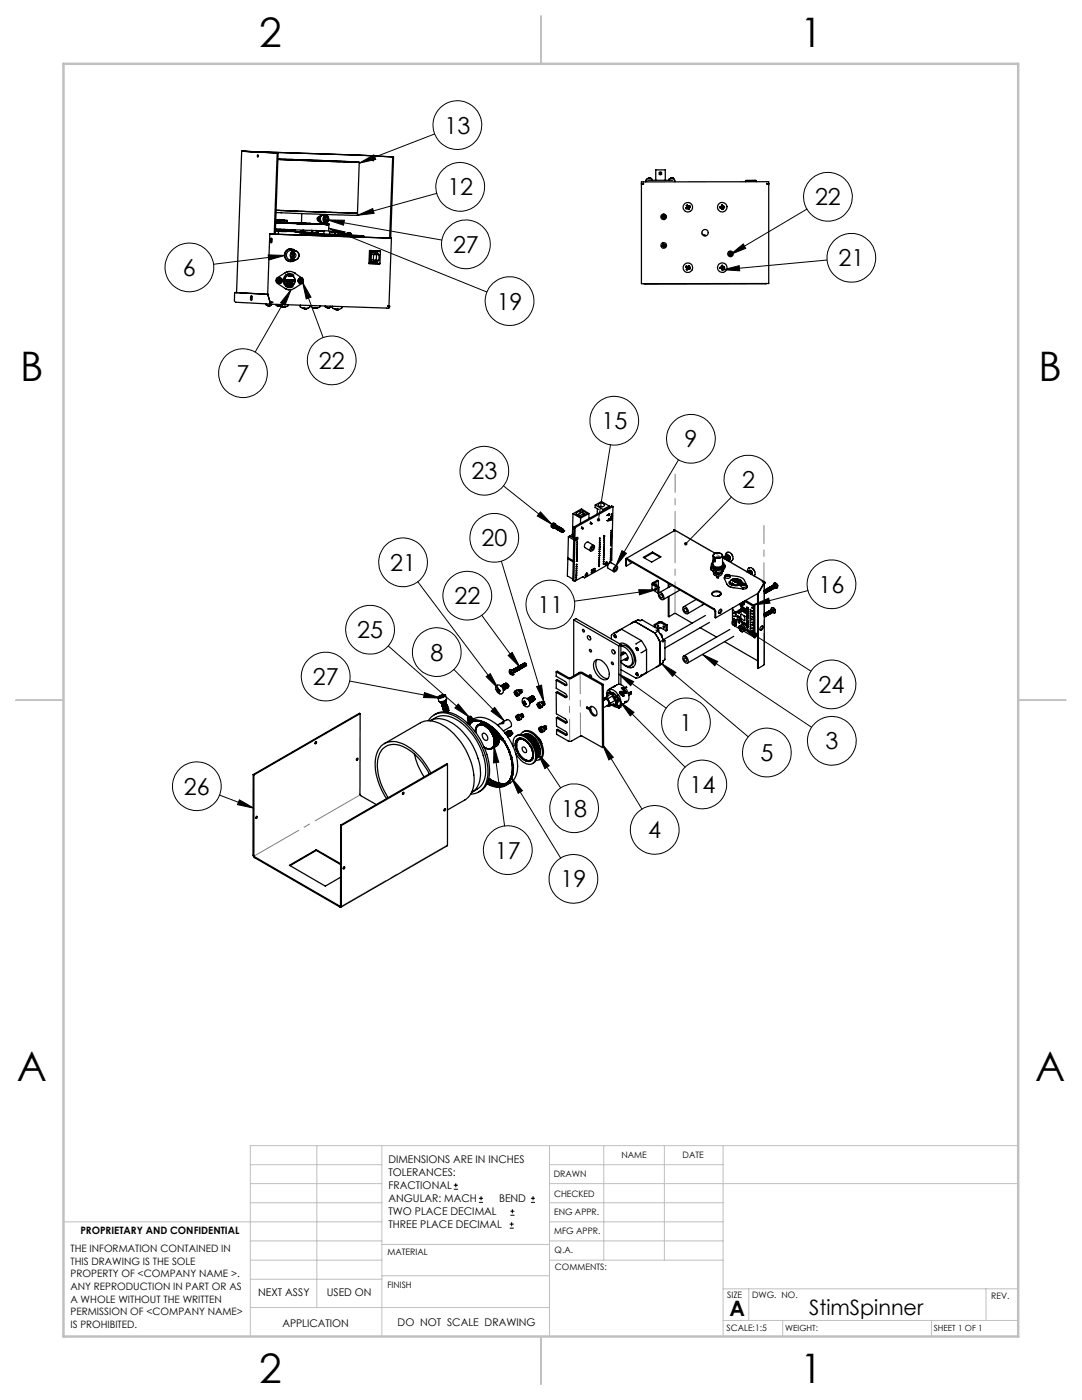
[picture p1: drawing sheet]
<svg xmlns="http://www.w3.org/2000/svg" width="216mm" height="279mm" viewBox="0 0 216 279" stroke-linecap="round" stroke-linejoin="round" font-family="sans-serif">
<defs><g id="words">
<g font-size="8.1">
<text x="51.7" y="9.3">2</text>
<text x="159.7" y="9.3">1</text>
<text x="4" y="76">B</text>
<text x="207.2" y="76">B</text>
<text x="3.3" y="215.7">A</text>
<text x="206.5" y="215.7">A</text>
<text x="51.7" y="276">2</text>
<text x="159.7" y="276">1</text>
</g>
<g font-size="4.7">
<text x="88.7" y="26.7">13</text>
<text x="89.3" y="39">12</text>
<text x="162.6" y="41">22</text>
<text x="90.4" y="50.5">27</text>
<text x="167.3" y="53.2">21</text>
<text x="36.5" y="55.1">6</text>
<text x="99.1" y="61.8">19</text>
<text x="47.2" y="76.2">7</text>
<text x="63.6" y="73.6">22</text>
<text x="120" y="85.7">15</text>
<text x="136.6" y="89.3">9</text>
<text x="94.1" y="95.7">23</text>
<text x="148.1" y="97.4">2</text>
<text x="77.9" y="113.9">21</text>
<text x="96.1" y="109">20</text>
<text x="163.3" y="118.3">16</text>
<text x="90.7" y="120.6">22</text>
<text x="107.3" y="122.4">11</text>
<text x="71.3" y="127.4">25</text>
<text x="85.9" y="131.8">8</text>
<text x="62.4" y="136.7">27</text>
<text x="163.3" y="138.3">24</text>
<text x="135.6" y="145.9">1</text>
<text x="164.7" y="149.5">3</text>
<text x="151.7" y="151.9">5</text>
<text x="36.7" y="158.6">26</text>
<text x="137.6" y="158.3">14</text>
<text x="112" y="163">18</text>
<text x="129.4" y="167.3">4</text>
<text x="98.7" y="171.4">17</text>
<text x="111.9" y="177.1">19</text>
</g>
<g font-size="4.2">
<text x="145.6" y="262.7">A</text>
<text x="161.4" y="262.4">StimSpinner</text>
</g>
<g font-size="2.1">
<text x="77.5" y="232.2">DIMENSIONS ARE IN INCHES</text>
<text x="77.5" y="234.7">TOLERANCES:</text>
<text x="77.5" y="237.3">FRACTIONAL</text>
<text x="77.5" y="239.9">ANGULAR: MACH</text>
<text x="99.6" y="239.9">BEND</text>
<text x="77.5" y="242.5">TWO PLACE DECIMAL</text>
<text x="77.5" y="245.1">THREE PLACE DECIMAL</text>
<text x="51.5" y="258.7">NEXT ASSY</text>
<text x="65.2" y="258.6">USED ON</text>
<text x="56.3" y="264.8">APPLICATION</text>
<text x="79.3" y="264.6">DO NOT SCALE DRAWING</text>
</g>
<g font-size="2">
<text x="14.1" y="249.9">THE INFORMATION CONTAINED IN</text>
<text x="16" y="246.3">PROPRIETARY AND CONFIDENTIAL</text>
<text x="14.1" y="252.4">THIS DRAWING IS THE SOLE</text>
<text x="14.1" y="254.9">PROPERTY OF &lt;COMPANY NAME &gt;.</text>
<text x="14.1" y="257.4">ANY REPRODUCTION IN PART OR AS</text>
<text x="14.1" y="260">A WHOLE WITHOUT THE WRITTEN</text>
<text x="14.1" y="262.5">PERMISSION OF &lt;COMPANY NAME&gt;</text>
<text x="14.1" y="265">IS PROHIBITED.</text>
</g>
<g font-size="1.8">
<text x="124" y="231.1">NAME</text>
<text x="136.2" y="231.1">DATE</text>
<text x="110.5" y="234.8">DRAWN</text>
<text x="110.5" y="238.9">CHECKED</text>
<text x="110.6" y="242.5">ENG APPR.</text>
<text x="77.3" y="250.5">MATERIAL</text>
<text x="110.6" y="246.3">MFG APPR.</text>
<text x="110.7" y="250">Q.A.</text>
<text x="77.3" y="257">FINISH</text>
<text x="110.7" y="253.5">COMMENTS:</text>
<text x="145.1" y="259">SIZE</text>
<text x="150.1" y="259.1">DWG. NO.</text>
<text x="197.8" y="259.2">REV.</text>
<text x="145" y="265.7">SCALE:1:5</text>
</g>
<g font-size="1.7">
<text x="156.7" y="265.7">WEIGHT:</text>
<text x="186.3" y="265.7">SHEET 1 OF 1</text>
</g>
</g></defs>
<g fill="none" stroke="#000" stroke-width=".2">
<path d="M71.7 32.6l2.9-1.7 .4 .9zM86.7 26.7l-15 5.9M87.1 38.6l-15.8 4.4M53.5 50.9l3.3 .1-3.2 .9zM56.8 51l-14.2 1.7M58.1 57.8l-1.2 3.1-.9-.5zM58.1 57.8l-7.2 12.5M60.4 56.4l1.7 2.9-1 .4zM60.4 56.4l4.1 11M65.4 43.9l3.3 .1-.2 .9zM65.4 43.9l22.8 4M65.6 45.5l3.3 .8-.4 .9z"/>
<path d="M65.6 45.5l31.6 12.8M71.3 43l3.1-1.4 .2 1zM144.3 53.8l3.2-.8 .1 1zM145.7 50.8l2.6-2.1 .5 .9zM161 41.7l-15.3 9.1M165 51.9l-20.7 1.9M100.5 97l9.6 7.6M121.8 88.8l-2.4 14.9M135.4 91.8l-12.5 21.2M145.9 99.2l-9.1 9.3M83.4 116.1l16 21.3M100 112l8.5 28.1"/>
<path d="M107.8 102.2l2.3 2.4-2.9-1.6zM124.1 109.9l.9 .5-2.1 2.6zM127.5 117.7h3.3l-3.2 1zM130.8 117.7l-16.2 2.3M161.2 117.9l-10.9 2.8M69.8 135.9l18.1 3.4M77.5 128.9l16.1 14.2M84.7 138.2l3.2 1.1-3.4-.1zM90.6 133.6l10 10.3M96.1 122.8l7.7 10.4M97 135l.8-.6 1.6 3zM101.4 130.8l.8-.6 1.6 3z"/>
<path d="M107.1 137l1-.3 .4 3.4zM123.5 134.5l9.4 6.8M123.5 134.5l2.9 1.5-.6 .8zM132 132.4l2.9 1.8-.7 .8zM132 132.4l17.3 14.6M140.2 130.6l21.7 14.5M140.2 130.6l3 1.4-.6 .9zM148.1 125.2l3.1 1.3-.6 .9zM148.1 125.2l13.7 8.7M150.3 120.7l3.1-1.3 .2 1zM43.8 158.7l6.9 2.6M47.8 159.6l2.9 1.7-3.3-.7z"/>
<path d="M91.4 140.5l2.2 2.6-2.8-1.8zM98.6 148.9l.9 3.2-1 .2zM98.6 148.9l2.1 16M98.7 141.2l1.9 2.7-2.6-2zM102.1 155.3l2.1 2.5-.8 .5zM102.1 155.3l9.8 15.9M107.3 150.4l2.3 2.4-.9 .6zM107.3 150.4l4.6 6.8M120.2 148.6l2.2 2.5-.9 .6zM120.2 148.6l7.9 12.9M123.8 140.2l2.7 2-.7 .7zM123.8 140.2l12.9 12.9"/>
<path d="M90.6 237.3h.8M90.6 236.5h.8M90.9 236.1v.9M95.6 240h.8M95.6 239.1h.8M96 238.7v.8M105.9 240h.9M105.9 239.1h.9M106.4 238.7v.8M101.7 245.1h.8M101.7 244.3h.8M101.8 242.5h.9"/>
<path d="M101.8 241.7h.9M102.1 243.9v.8M102.2 241.3v.8"/>
<circle cx="91.3" cy="25" r="4.9"/>
<circle cx="91.8" cy="37.3" r="4.8"/>
<circle cx="165.2" cy="39.3" r="4.9"/>
<circle cx="37.8" cy="53.4" r="4.9"/>
<circle cx="93" cy="48.8" r="4.9"/>
<circle cx="169.9" cy="51.4" r="4.9"/>
<circle cx="48.5" cy="74.5" r="4.9"/>
<circle cx="66.2" cy="71.9" r="4.9"/>
<circle cx="101.7" cy="60.1" r="4.9"/>
<circle cx="96.6" cy="94" r="4.9"/>
<circle cx="122.6" cy="84" r="4.9"/>
<circle cx="137.9" cy="87.6" r="4.9"/>
<circle cx="149.3" cy="95.7" r="4.9"/>
<circle cx="80.4" cy="112.2" r="4.9"/>
<circle cx="93.3" cy="118.9" r="4.9"/>
<circle cx="98.6" cy="107.3" r="4.9"/>
<circle cx="165.9" cy="116.6" r="4.9"/>
<circle cx="65" cy="135" r="4.9"/>
<circle cx="73.8" cy="125.7" r="4.9"/>
<circle cx="87.2" cy="130.1" r="4.9"/>
<circle cx="109.8" cy="120.6" r="4.8"/>
<circle cx="165.9" cy="136.6" r="4.9"/>
<circle cx="39.3" cy="156.9" r="4.9"/>
<circle cx="136.9" cy="144.2" r="4.9"/>
<circle cx="140.1" cy="156.6" r="4.9"/>
<circle cx="153" cy="150.2" r="4.9"/>
<circle cx="166" cy="147.8" r="4.8"/>
<circle cx="101.3" cy="169.7" r="4.9"/>
<circle cx="114.4" cy="175.4" r="4.9"/>
<circle cx="114.6" cy="161.3" r="4.9"/>
<circle cx="130.7" cy="165.6" r="4.9"/>
</g>
<g fill="none" stroke="#808080" stroke-width=".25">
<path d="M58 45.9h.2M58.1 45.9h.4M58.4 45.9h.2M60.3 46.1h.5M63.8 46.1h.5M65 43.3l.3 .1 .1 .5-.3 .3-.3-.1v-.5zM66 46.2h.6M140.1 46.5l.1 .2h-.2zM110.5 104.6h.1a.37 .37 0 0 1 .3 .3 .37 .37 0 0 1-.3 .4 .28 .28 0 0 1-.4-.1 .28 .28 0 0 1 .1-.4zM87.7 139.1l.2-.2 .6-.1-.6 .3zM102.8 138.3h.3l.1 .3-.4-.1zM104.1 137.8h.1"/>
<path d="M104.2 137.7l-.1 .1M94.1 144.2l-.2-.1-.1 .2M103.2 143.1l.3 .2v.2h-.2zM104.3 142.9h.1M107.4 140.7l.1-.1 .2 .4-.1 .1zM107.7 145.5h.2l.2 .4h-.2l-.2-.2zM108.5 140.1h.1M108.9 144.9h.1"/>
</g>
<path d="M58.1 45.9h.5h-.5M60.4 46l.4 .1-.5-.1h.1M64.3 46.1h-.4h.4M65.1 43.3a.35 .35 0 0 0-.3 .5 .35 .35 0 0 0 .5 .1v-.4l-.2-.2M66.1 46.2h.5h-.5M87.9 139.1l.6-.3a.48 .48 0 0 0-.7 .3h.1M103.2 138.6v-.1a.22 .22 0 0 0-.2-.3 .22 .22 0 0 0-.3 .2 .22 .22 0 0 0 .3 .2h.2M103.1 143.2a.22 .22 0 0 0 .2 .3 .22 .22 0 0 0 .3-.2 .22 .22 0 0 0-.3-.2l-.2 .1M107.7 140.8l-.1-.1a.19 .19 0 0 0-.2 .2 .19 .19 0 0 0 .3 .1v-.2M108.1 145.7l-.1-.2a.21 .21 0 0 0-.3 .3 .2 .2 0 0 0 .4 0v-.1" fill="none" stroke="#808080" stroke-width=".2" stroke-dasharray="15.2 1.3 1.3 1.3" stroke-linecap="butt"/>
<g fill="none" stroke="#c0c0c0" stroke-width=".2">
<path d="M50 232.4h26.2M50 236.2h26.2M63.2 228.6v32.3M76.2 228.6v38.1M109.6 228.6v38.1M109.6 232.4h34.7M109.6 236.2h93.6M120.5 228.6v22.9M132.6 228.6v22.9M144.3 228.6v38.1M203.2 228.6h-153.2v38.1M12.7 243.8h63.5"/>
<path d="M50 251.5h26.2M50 240h26.2M50 247.7h26.2M50 255.3h26.2M76.2 254.6h33.4M76.2 248.4h33.4M109.6 251.5h34.7M109.6 243.8h34.7M109.6 240h34.7M109.6 247.7h34.7M144.3 257.2h58.9M149.4 257.2v6.3"/>
<path d="M196.7 257.2v6.3M50 260.9h59.6M144.3 263.5h58.9M156.2 263.5v3.2M185.9 263.5v3.2"/>
</g>
<path d="M108 3.2v9.5M3.1 139.7h9.6M203.2 139.7h9.5M108 266.7v9.6" fill="none" stroke="#c0c0c0" stroke-width=".25"/>
<path d="M12.7 12.7h190.5v254h-190.5z" fill="none" stroke="#c0c0c0" stroke-width=".5"/>
<path d="M71.8 158.7l-21.2 12.2M68 180.9l21.2-12.2" fill="none" stroke="#808080" stroke-width=".2" stroke-dasharray="15.2 1.3 1.3 1.3" stroke-dashoffset="4.9"/>
<g fill="none" stroke="#808080" stroke-width=".2" stroke-dasharray="15.2 1.3 1.3 1.3">
<path d="M140.1 46.6h.1M140.1 46.7l.1-.1M103.9 137.8l-.2 .2M104.1 137.7l-.3 .2M104.2 137.7h-.1M108.5 140l.1 .5M108.5 140h.1M104.1 143l.1-.4M104.3 142.9l.1-.4M104.3 142.9h.1M108.3 140.1l.1 .5M108.7 145v.5"/>
<path d="M108.9 144.9v.5M108.9 144.8v.1M108.9 144.9h.1"/>
</g>
<path d="M134.6 105.8l17.9 10.4" fill="none" stroke="#808080" stroke-width=".2" stroke-dasharray="15.2 1.3 1.3 1.3" stroke-dashoffset="6.8"/>
<path d="M134.7 94.6v11.1M152.4 115.9v-11" fill="none" stroke="#808080" stroke-width=".2" stroke-dasharray="15.2 1.3 1.3 1.3" stroke-dashoffset="11.6"/>
<path d="M134.7 106.1v16.2M152.4 132.6v-16.3" fill="none" stroke="#808080" stroke-width=".2" stroke-dasharray="15.2 1.3 1.3 1.3" stroke-dashoffset="9"/>
<path d="M115.8 134.1v12.5M113.7 147.8l-.1-12.4" fill="none" stroke="#808080" stroke-width=".2" stroke-dasharray="15.2 1.3 1.3 1.3" stroke-dashoffset="10.9"/>
<g fill="#000">
<path d="M58.1 57.8l-1.2 3.1-.9-.5zM53.5 50.9l3.3 .1-3.2 .9zM60.4 56.4l1.7 2.9-1 .4zM65.4 43.9l3.3 .1-.2 .9zM71.3 43l3.1-1.4 .2 1zM71.7 32.6l2.9-1.7 .4 .9zM65.6 45.5l3.3 .8-.4 .9zM123.5 134.5l2.9 1.5-.6 .8zM132 132.4l2.9 1.8-.7 .8zM140.2 130.6l3 1.4-.6 .9zM150.3 120.7l3.1-1.3 .2 1zM124.1 109.9l.9 .5-2.1 2.6zM119.2 103.5h-.1a.34 .34 0 0 0 .3 .6v-.4v.4a.34 .34 0 0 0 .3-.5 .34 .34 0 0 0-.5-.1zM107.8 102.2l2.3 2.4-2.9-1.6zM127.5 117.7h3.3l-3.2 1zM120.2 148.6l2.2 2.5-.9 .6zM101.4 130.8l.8-.6 1.6 3zM97 135l.8-.6 1.6 3zM107.1 137l1-.3 .4 3.4zM91.4 140.5l2.2 2.6-2.8-1.8zM107.3 150.4l2.3 2.4-.9 .6zM47.8 159.6l2.9 1.7-3.3-.7zM98.7 141.2l1.9 2.7-2.6-2zM123.8 140.2l2.7 2-.7 .7zM136.6 108.2l-.1 .2 .1 .4 .2-.3-.2 .3a.34 .34 0 0 0 .5 0 .34 .34 0 0 0 0-.5 .34 .34 0 0 0-.5-.1zM102.1 155.3l2.1 2.5-.8 .5zM148.1 125.2l3.1 1.3-.6 .9zM98.6 148.9l.9 3.2-1 .2zM84.7 138.2l3.2 1.1-3.4-.1z"/>
<path d="M145.7 50.8l2.6-2.1 .5 .9zM144.3 53.8l3.2-.8 .1 1z"/>
</g>
<g fill="none" stroke="#000" stroke-width=".25">
<path d="M48.2 30.2l-1 28.2M48.3 30.2l23 .7 7.2 .4M48.3 30.2l7 .4M48.5 30.2h-.1l7.1 .4M51.4 30.9h.1l-.1 .5zM55.3 30.6l-.6 16.1M55.3 30.6h.2M55.5 31.7l16.2 .7zM55.5 30.6l-.6 16.1h-1.1M70.9 30.9h.6M71.7 32.4l-.4 10.1M74.4 31.6l.1 .5-.1-.2z"/>
<path d="M78.5 31.3l-.5 16.2h.1h-.2M78.5 31.3h-.1l-.5 16.2M128 36.7v19.9h25.4v-19.9M128 36.7h.4h-.4M128 36.7v-.4h25.4v.4M128.3 36.7h.1M128.9 36.2h.1M128.9 36.2v.1M129.3 35.6h.1zM129.4 35.6h.1M129.4 36h4.8M129.4 35.6a.27 .27 0 0 0-.3 .1 .27 .27 0 0 0-.1 .3l-.1 .2"/>
<path d="M129.5 35.6h.1M129.5 35.6h-.1M129.6 35.6h.1M129.7 35.6l.4 .2v.2M129.7 35.6h.1M130.8 36v-2.1h2v2.1M131.6 34.4l.3-.1 .1 .5-.2 .1-.2-.1zM133.8 35.6l-.3 .2v.2M133.8 35.6h.1M133.9 35.6h.1M133.9 35.6h-.1M134 35.6h.1"/>
<path d="M134.1 35.6h.1M134.2 35.6h.1M134.2 35.6l.4 .2 .1 .5M148.8 36.3v-.3h2.1v.3M148.8 36.1h2.1M149 36v.1M150.2 36h.4M150.6 36h.1M153.2 36.7h.1M153.4 36.7h-.4h.4M46.8 58.4v1.7l.3 .2 6.8 .4M46.8 58.4l6.6 .3"/>
<path d="M50.1 59l.2 .3a.38 .38 0 0 1-.2 .6l-.1-.6zM50.2 59.1v.8M53.4 58.7l.5 1.6h.5M53.4 58.7h.1M53.4 58.7l.5 1.6M53.8 46.7l24.1 .8M53.8 46.7l-.4 12M54.1 47.5l.2 .3a.44 .44 0 0 1-.3 .6l-.1-.4zM54.2 47.6v.8M54.9 46.1l2.3 .1M55 43.9h.1M55 43.9h.3"/>
<path d="M55 43.9l.3 .1M55 43.9l2.3 .1zM55.1 42.4l14.9 .6h1.3v-.5M55.1 44.4h-.1l10.6 .4h-.5M55.1 44.4h.1M55.1 42l16.2 .5zM55.2 45.7v.2M55.2 44.4h.1M55.3 43.9h.1M55.2 44.3v.1M55.3 43.9l.3 .1M55.3 44h.1"/>
<path d="M55.3 45.7v.2M55.3 44h.3M55.3 44.4h.1M55.3 44.3v.1M55.4 44.4h.1M55.4 44.4v.1M55.4 44.5h.1M55.4 55.4l.2 .2M55.4 55.4a.66 .66 0 0 0 0 1.2l1.6 1.1 .7 .1M55.5 44.5h.1M55.5 45.8v.1M55.5 43.9l.1 .1"/>
<path d="M55.5 43.9h.1M55.5 44.3v.2M55.6 44h.2M55.6 44h.1M55.6 45.8v.1M55.6 46.2v.6M55.6 44.5h.1M55.6 44.3v.2M55.7 55.8l.1 .2M55.7 56.2h.1M55.7 44.5h.1M55.7 55.8h.1"/>
<path d="M55.7 56.1h.1M55.7 55.8l.1 .1M55.7 56.1v.1M55.7 56h.1M55.7 56l-.1 .1 .1 .1M55.8 56h.1M55.8 56h-.1M55.8 56.1h.1M55.8 44h.1M55.8 44h.1zM55.8 56.1l.1 .1M55.8 45.8v.1"/>
<path d="M55.8 55.7l.1 .1M55.8 55.7l-.1 .1M55.8 55.9h.1M55.8 44h.2M55.8 44.3v.2M55.8 56.2h-.1M55.8 56.2h.1M55.8 44.5h.1M55.9 56.2h.1M55.9 56.2l.1 .1 .1-.1M55.9 55.8h.1M55.9 55.4a.57 .57 0 0 0-.6 .5 .57 .57 0 0 0 .5 .7"/>
<path d="M55.9 44.5h.2M55.9 44.3v.2M55.9 56.1h.1M56 55.8h.1M56 56h.1M56 56.1l-.1 .1M56 55.8v.1M56 55.8l-.2 .1M56 56.1l.1 .1M56 55.8l.1-.1 .1 .2M56 44h.1M56 55.9l-.1 .2"/>
<path d="M56 44h.2M56 45.8v.1M56.1 56.1v.1M56.1 56v.1M56.1 56h.1M56.1 44.5h.1M56.1 44.3v.2M56.1 45.8v.1M56.1 56.1h.1M56.1 44.5h.2M56.2 55.9l-.1 .1M56.2 44h.1"/>
<path d="M56.2 55.9h-.2M56.2 44h.2h-.1M56.2 44h.2M56.2 45.8v.1M56.3 44.5h.1M56.3 44.3v.2M56.3 45.8v.1M56.3 44h.1M56.3 44h.2M56.3 44h.3M56.4 44h.2M56.4 44h.1"/>
<path d="M56.4 45.8v.1M56.4 44.5h.1M56.4 44.3v.2M56.5 44.5h.1M56.5 44h.2M56.5 44h.1M56.5 45.9l.1-.1v.1M56.6 44h.1M56.6 44.3v.2M56.6 44.5h.1M56.6 45.8v.1M56.7 45.8l.6 .1-2.3-.1"/>
<path d="M56.7 44.5h.1M56.7 44h.1M56.7 44.3v.2M56.8 44.5h.1M56.9 44.5h.1M56.9 44.4h-.2l3 .1M56.9 44.4h.1M56.9 54.4l-1.5 1M56.9 44.4h.2M56.9 56h.1M56.9 54.4a1.66 1.66 0 0 1 1.8 .1M56.9 56h.5v.1h-.5z"/>
<path d="M57 56.1h.1M57 56h.1M57 56v.1M57 57.1h.7l-.3 .2M57 56l.1 .1M57 55.9l.3 .1-.1-.2-.2 .2M57 56.1h.3M57.1 44.5h.1M57.1 44.5l.2 .1M57.1 44.4h.2M57.1 44.4h.1M57.1 56.1h.1"/>
<path d="M57.1 54.8a1.36 1.36 0 0 0-.5 1.9 1.36 1.36 0 0 0 1.9 .5M57.1 56h.3M57.1 56v.1M57.1 56h.1M57.1 56l.3 .1M57.2 56.6h.1M57.2 56.7h.1M57.2 56.6l.1 .1M57.2 46.1l.5 .1zM57.2 56.5v.1M57.2 56.4h.1M57.2 56.6v.1l.1-.1"/>
<path d="M57.2 54.9h.8M57.2 46.2h2.8M57.3 44.4h.1M57.3 44.6h.1M57.3 56.4h.1M57.3 45.9l-.1 .3M57.3 56.4v.1M57.3 56.6h.1M57.3 44.4h.2M57.3 44v.3l-2.3-.1M57.3 56.4l.1 .1M57.3 56.5h.1"/>
<path d="M57.4 56h.1M57.4 56.1h.1M57.4 56v.1M57.4 56.4h-.1M57.4 44.6h.1M57.4 56.4l-.2 .1M57.4 56.4h.1M57.4 56.4l.1-.1 .1 .1M57.4 44.6h.2M57.4 56.3h.1M57.5 56.4v.2h-.2M57.5 56.3h.1"/>
<path d="M57.5 56.3v.1M57.5 44.4h.1M57.5 54.6l.4 .3M57.5 56.4h.1M57.5 44.4h.2M57.5 56.4l-.1 .1M57.6 56.4h-.1M57.6 44.6h.1M57.6 54.9a1.12 1.12 0 0 0-.7 1.7 1.12 1.12 0 0 0 1.9-.2l.1-.4M57.6 54.9a1.13 1.13 0 0 0-.8 1.3 1.13 1.13 0 0 0 1.4 .8l.5-.4 .1-.6M57.6 54.9l-.5-.1a1.23 1.23 0 0 1 1.5 .1M57.6 54.9h.3l-.1 .1"/>
<path d="M57.6 55h.2M57.6 54.9v.3h.4M57.6 55.1l.4 .1M57.6 55.1h.1M57.7 44.4h.2M57.7 44.4h.1M57.7 44.6h.2M57.7 55.1h.1M57.7 56.8h.1M57.7 45.9l1.2 .1M57.7 56.9h.1M57.7 56.8l.2 .1"/>
<path d="M57.7 56.6v.2M57.7 55.8h.1M57.7 56l.1 .1M57.7 56h.2M57.7 56.1h.1M57.7 45.9v.3M57.7 55.8v.2M57.7 56.4v.2M57.7 56.8v.1M57.7 56.5h.1M57.7 56.9h.2M57.7 56.1h.2"/>
<path d="M57.8 56.5h.1M57.8 56h.1M57.8 56.6h.1M57.8 56.8h.1M57.8 56.1h.1M57.8 45.9h1zM57.8 55.8l.2 .2M57.8 45.9h-.1M57.8 55v.1M57.9 44.4h.1M57.9 44.6h.1M57.9 56.5l-.2 .1"/>
<path d="M57.9 56.9h.1M57.9 56.6v.2M57.9 54.2l-1 .2M57.9 54.2h.1M57.9 55.8v.3h-.2M57.9 56.4l-.2 .1M57.9 56.8v.2l-.2-.1M57.9 56.4v.2M57.9 44.4l.2 .1M57.9 55.8h.1M57.9 55l-.1 .1M58 45.8v.1"/>
<path d="M58 45.9h.1M58 44.6h.1M58 54.9a1.09 1.09 0 0 1 .8 1.1M58 56l-.2 .2M58 54.9a1.19 1.19 0 0 1 .9 1.1M58 54.9v.3M58 44.6h.2M58.1 44.5h.1M58.1 56.4h.1M58.1 49.7a1.27 1.27 0 0 0-1.3 1.2 1.27 1.27 0 0 0 1.2 1.3M58.1 51.5h.4M58.1 56.4l.2 .2"/>
<path d="M58.1 56.6h.1M58.1 56.3h.1M58.2 56.3h.1M58.2 56.3l-.1 .1M58.2 50.4h.4M58.2 56.4h.1M58.2 45.9h-.2h.6h-.1M58.2 45.9h.3M58.2 45.9h.1M58.2 44.6h.1M58.2 56.6h.1M58.2 44.5h.1"/>
<path d="M58.2 56.4l.2 .2M58.2 56h.1M58.2 56.5h.1M58.2 51.9h.1zM58.2 56.5v.1M58.2 56h.5v.1M58.2 56.4l-.1-.1v.1M58.2 56v.1M58.2 56.1h.4M58.3 44.6h.2M58.3 56.1h.1M58.3 56h.1"/>
<path d="M58.3 56.5l-.1 .1M58.3 56.5l.1 .1M58.3 44.5h.1M58.3 56.1h.4M58.3 44.5h.2M58.3 56v.1M58.3 50h.1a.99 .99 0 0 0-1.3 .9 .99 .99 0 0 0 1.2 1M58.3 50h.1M58.3 56.6h.1M58.3 56.6l.2 .1M58.3 56h.4M58.3 56.1l.1 .1 .2-.1"/>
<path d="M58.3 56h.3M58.3 56.7h.1M58.3 51.9h.4M58.3 51.9v.2h.4v-.2M58.4 56.7h.1M58.4 56.6l.1 .1M58.4 56.1h.1M58.4 56.6v.1M58.4 50h.3M58.4 50h.1M58.4 49.8l.3 .1zM58.4 49.8v.2"/>
<path d="M58.4 50.8h.2M58.4 51.1h.1M58.5 44.6h.1M58.5 56h.2M58.5 56l-.1 .1M58.5 56h.1M58.5 56v.1M58.5 56.1h.1M58.5 50.2l.2 .3M58.5 45.9h.1M58.5 44.5h.2M58.5 44.5h.1"/>
<path d="M58.6 44.6h.1M58.6 56.1h.1M58.6 44.6h.2M58.7 44.5h.1M58.7 56h.1M58.7 56l-.1 .1M58.7 49.8a1.24 1.24 0 0 0-1.9 1.1 1.24 1.24 0 0 0 1.8 1.2M58.7 51.5l-.3 .3M58.7 50h.1M58.7 44.5h.2M58.7 54.5h.1M58.7 49.9l.1 .1"/>
<path d="M58.7 54.5l1.5 1M58.7 49.9v.1M58.8 51.9l-.1 .1M58.8 45.9l.1 .1M58.8 44.6h.1M58.9 44.5h.1M58.9 44.6h.1M58.9 46l-.1 .2h.5M58.9 44.5h.2M59 44.6h.1M59 44.6h.2M59.1 44.5h.1"/>
<path d="M59.1 44.5h.2M59.2 44.6h.1M59.2 44.6h.2M59.3 44.5h.1M59.4 44.6h.1M59.4 44.5h.1M59.4 44.6h.2M59.5 44.5h.2M59.6 44.6h.1M59.7 44.6h.1M59.7 44.5h.1M59.7 44.5h.5"/>
<path d="M59.7 44.5h.2M59.7 44.5v.1M59.7 44.5l-.1 .1M59.8 44.5h.1M59.8 44.5v.1M59.8 44.6h.1M59.9 56.1h.1M59.9 56.1l.1 .1M59.9 44.5h.1M59.9 44.5v.1M59.9 56l-.1 .1 .1 .1M59.9 44.6h.1"/>
<path d="M59.9 56.6h.1M59.9 55.8h.1M60 56.2h.1M60 55.9h.1M60 55.9v.1M60 56h.1M60 46.1h.4M60 55.8l.2 .1M60 46.1v.2M60 44.6h.1M60 44.5h.1M60 44.5v.1"/>
<path d="M60 55.5a.55 .55 0 0 0-.5 .5 .55 .55 0 0 0 .4 .6M60 46l.4 .1zM60 44.6h.2M60 46v.1M60.1 56.2v.1h.2M60.1 55.7v.1M60.1 55.7l-.2 .1 .1 .1M60.1 56.1h.1M60.1 56.2h.1M60.1 55.9h.1M60.1 44.5v.1M60.1 56.1v.1"/>
<path d="M60.1 55.7l-.1 .1M60.1 56.2l.2 .1M60.1 55.8v.1M60.1 55.8h.1M60.1 55.9l.1 .1M60.1 44.5h.1M60.2 44.6v.1M60.2 55.5l.3 .3M60.2 56.2l.1 .1M60.2 56.2h.1M60.2 56.1v.1M60.2 56.1h.1"/>
<path d="M60.2 55.9l.1-.1 .1 .2M60.2 55.9h.1M60.2 44.7h.1M60.2 55.5h.1M60.2 42.6l-.1 1.9M60.2 44.5l.1 .1M60.2 44.5v.2M60.3 56.1h-.1M60.3 56.1h.1M60.3 44.5v.1M60.3 44.5l-.1 .2M60.3 44.7h.1"/>
<path d="M60.3 44.6h.3M60.3 44.6v.1M60.4 56l-.1 .1M60.4 46.1h.1M60.4 46.1h-.1h.1M60.4 56l-.3 .1M60.4 44.7h.1M60.4 44.7h.2M60.5 46v.3l-1.6-.1 1.1 .1M60.5 56.3l-.2 .3-1.6 1a1.67 1.67 0 0 1-1.8 0M60.5 44.6v.1M60.5 45.9l-.1 .1"/>
<path d="M60.5 46.7h.2M60.6 44.7h.1M60.6 44.6l-.1 .1M60.6 44.6h.3M60.6 44.6v.1M60.7 44.7h.1M60.7 46.7v.3M60.7 46.7l11.9 .4M60.7 44.6v.1M60.8 44.7h.1M60.9 44.7h.1M61 44.7h.1"/>
<path d="M61 44.6l-.2 .1M61 44.6h.1M61 44.6v.1M61.1 44.7h.1M61.1 44.6h.1M61.1 44.6v.1M61.2 44.7h.1M61.2 44.6h.1M61.2 44.6v.1M61.3 44.7h.1M61.3 44.6h.3M61.3 44.6v.1"/>
<path d="M61.4 44.7h.3M61.4 44.6v.1M61.6 44.6h.1M61.6 44.6v.1M61.7 44.7h.1M61.7 44.6h.3M61.7 44.6v.1M61.8 44.6v.1M61.8 44.7h.1M61.9 44.7h.1M61.9 44.6v.1l.1-.1M62 44.7h.1"/>
<path d="M62 44.6h.1M62.1 46.4l1.3 .1M62.1 44.7h.1M62.1 44.6h.3M62.1 44.6v.1M62.2 44.7h.1M62.2 46h.1M62.2 44.6v.1M62.2 46.4h.4M62.2 46l.1 .3M62.3 46.3l-.1 .1-2.3-.1 1.1 .1M62.3 44.7h.1"/>
<path d="M62.3 44.6l.1 .1M62.4 44.6h.1M62.4 44.7h.1M62.5 44.7h.1M62.5 44.7h.2M62.5 44.6h.3M62.5 44.6v.1M62.6 44.6l-.1 .1M62.7 44.7h.1M62.7 44.6v.1M62.8 44.6h.1M62.8 44.7h.1"/>
<path d="M62.8 44.6v.1M62.9 44.7h.1M62.9 44.6h.1M62.9 44.6l.2 .1M62.9 44.6v.1M63 44.7h.1M63.1 44.7h.1M63.1 46v.4M63.2 44.7h.1M63.3 44.7h.1M63.3 46l.2 .1M63.3 44.7h.3"/>
<path d="M63.4 43.4v.5l.3 .3M63.4 46.5l-3.1-.1a.45 .45 0 0 0-.5 .5M63.4 46.5v.3l-3.2-.1-.1 .2M63.4 46.7h1.1zM63.4 43.4l-.1 .3 .2 .4 .2 .1M63.4 44.7h.1M63.5 44.7v.1M63.5 44.7h.1M63.5 46v.1M63.5 46.6l-.1 .1M63.5 46.1l1.1 .1M63.5 46.6l1.1 .1"/>
<path d="M63.5 44.8h.1M63.5 44.7l.2 .1M63.5 46.1v.5M63.6 44.7l.1 .1M63.6 44.7v.1M63.6 46.1h1zM63.6 46.1h-.1M63.6 44.1l.1 .2h.4M63.7 44.2h.1M63.7 46l.2 .1M63.7 44.2h.3M63.7 44.7h.2"/>
<path d="M63.7 44.8h.1M63.8 44.8h.1M63.8 43.2a.5 .5 0 0 0-.3 .5 .5 .5 0 0 0 .4 .5M63.8 43.2h.1M63.8 43.2h.2M63.8 44.7v.1M63.9 46.1h.1M63.9 43.2a.48 .48 0 0 0-.4 .5 .48 .48 0 0 0 .4 .5M63.9 46.1h.5M63.9 44.8h.2M63.9 44.7l.1 .1M63.9 44.7v.1"/>
<path d="M64 44.2h.1M64 43.2a.49 .49 0 0 0-.4 .5 .49 .49 0 0 0 .4 .5M64 43.3l-.2 .3 .2 .5-.3-.5 .3-.4a.49 .49 0 0 0-.4 .5 .49 .49 0 0 0 .4 .5M64 44.7h.1M64 44.8h.1M64 46.1h.3M64 46.1h.1M64.1 44.8h.2M64.1 43.1l-.4 .1M64.1 44.7h.1M64.1 44.7v.1M64.2 44.8h.1"/>
<path d="M64.2 44.7l.1 .1M64.2 44.7v.1M64.3 44.8h.1M64.3 44.7h.8M64.3 46.1h.1M64.3 44.8h.6M64.4 44.7v.1M64.4 44.8h.1M64.5 44.8h.1M64.6 44.5v.3M64.6 44.7l-.1 .1M64.6 46.1v.1"/>
<path d="M64.6 44.7h.1M64.6 46.7h1.2M64.6 44.8h.1M64.6 46.2v.5M64.6 46.7h.1M64.7 44.7h.1M64.7 42.8l-.1 .1M64.7 43.1a.68 .68 0 0 1 .8 .2 .68 .68 0 0 1 0 .8 .58 .58 0 0 1-.8 .4 .58 .58 0 0 1-.2-.8zM64.7 44.8h.1M64.7 44.7v.1M64.7 44.7h.2M64.7 44.7l.1 .1"/>
<path d="M64.8 43.2a.52 .52 0 0 1 .6 0 .52 .52 0 0 1 .1 .7 .51 .51 0 0 1-.5 .5 .51 .51 0 0 1-.4-.6zM64.8 43.6v.5M64.8 44.7h.1M64.8 44.8h.1M64.8 44.1l.3 .1M64.9 44.8h.1M64.9 44.7h.1M64.9 44.7v.1M64.9 43.9l-.1 .1M64.9 43.9h.5M64.9 44.8h.6M65 43.3l.3 .1"/>
<path d="M65 43.3l-.2 .3M65 44.8h.1M65 44.7h.1M65 44.7v.1M65.1 42.9h-.6a.84 .84 0 0 0-.6 .8 .84 .84 0 0 0 .5 .8h.6M65.1 44.7h.1M65.1 44.7v.1v-.1M65.1 44.8h.1M65.1 44.7v.1M65.1 44.8h.4M65.2 44.8h.1M65.3 44.8h.1"/>
<path d="M65.3 44.8h-.1M65.3 43.4l.1 .5M65.3 43.4h-.4v.5M65.4 43.9l-.3 .3M65.4 44.8h.1M65.5 44.8h.1M65.6 44.8v1.3l-10.6-.4M65.8 46.2l1.1 .1M65.8 46.7l1 .1M65.8 46.2v.5M65.8 46.2h1zM65.8 46.2h.1"/>
<path d="M66 46.8h.5M66.1 46.2h-.1h.6h-.2M66.1 46.2h.3M66.1 46.2h.1M66.4 46.2h.1M66.5 46.8h.1M66.8 46.8h.1M66.8 46.2l.1 .1M66.9 46.5l-.1 .3 1.7 .1M66.9 46.3v.2M67.5 46.2h.1M67.5 46.2l-.2 .1 .3-.1"/>
<path d="M67.5 46.2l-.7 .3M67.6 46.2h.1M67.6 46.2h-.1M67.7 46.2h.1M67.8 46.2h.1M67.8 46.2l.3 .1-.2-.1M67.9 46.2h.1M67.9 46.2a.56 .56 0 0 1 .7 .7M67.9 46.2v.1M68.7 46.8l.3 .1M69.3 46.6l-.3 .1v.2M69.3 46.6h.1"/>
<path d="M69.3 47h.5h-.5M69.3 47h.1M69.4 46.9l-.1 .1M69.4 46.5l-.1 .1M69.4 46.5h.1M69.5 46.5h.1M69.5 46.5v.1M69.6 46.5l-.2 .1M69.6 46.5h.1M69.7 46.5h.1M69.7 46.5l.1 .1M69.8 46.9l-.1 .1"/>
<path d="M69.8 46.9h.1M69.8 46.9l-.4 .1M69.8 46.6a.19 .19 0 0 1 .3 .1 .19 .19 0 0 1-.1 .2h-.9M69.8 46.6h.1M70 46.9l2.6 .2M72.6 47.1l-.1 .2M73.6 52.5h.2M73.7 50.1l2.2 .1M73.7 50.1h.2M73.9 50.1l2 .1M73.9 50.1l-.1 2.4M74 52.2h.6"/>
<path d="M74.1 51.9h.4M74.1 50.7l.4 .1M74.5 50.8h.6v1.1h-.6M74.5 50.8v1.1M74.6 52.2l.6 .1M74.7 50.4l.3 .4M74.9 51.9l-.3 .3M75 50.8h.6M75 50.8h.1M75.1 51.9l.5 .1M75.6 52l-.4 .3M75.6 50.8v1.2"/>
<path d="M75.6 50.8l-.3-.4h-1.2l-.1 1.9h1.2M75.7 52.6l.1 .1M75.8 52.6v.1M75.8 50.1v.1M75.9 50.2v-.1l-2.2-.1-.1 2.6 2.2 .1M75.9 50.2l-.1 2.4-2-.1M78.1 47.5l-.5 13.6h-.2h.4M128.6 56.6l.1 .1M132.1 43.3l.2 .1M132.1 49l.1 .2M132.1 43.3h.2M132.1 49h.1"/>
<path d="M132.2 43.2h.1M132.2 43.2l-.1 .1M132.2 43.2v.1M132.2 49l.1 .1M132.3 43.4h.1M132.3 43.3v.1M132.3 48.8v.1M132.3 49h.1M132.3 49h-.2M132.3 49.1h.1M132.3 48.8h.1M132.3 49.1l-.1 .1"/>
<path d="M132.3 43.2h.1M132.3 48.9v.1M132.3 48.9h.1M132.3 43.1h.1M132.3 43.1v.1M132.3 43.4v.2M132.3 43.6h.2M132.4 43h.1M132.4 43v.1M132.4 43.1h.1M132.4 43.1h-.1M132.4 43.5h.1"/>
<path d="M132.4 49.1v.1M132.4 49.1h.1M132.4 43.1v.1M132.4 43.4v.1M132.4 43.5l-.1 .1M132.4 43l.1 .1M132.4 49.2h.1M132.4 49.2v.1M132.4 48.7l.1 .1M132.4 48.7l-.1 .1M132.4 48.8h.1M132.4 48.8l.2 .1"/>
<path d="M132.4 48.8h-.1M132.4 48.7v.1M132.4 49.1v.2M132.5 43.4h.1M132.5 48.8h.1M132.5 43.5v.1M132.5 43.4v.1M132.5 43.1v.1M132.5 43.4v.2M132.5 43.1h.1M132.5 48.9h.1M132.5 48.8v.1"/>
<path d="M132.5 43v.1M132.5 43.2h.1M132.5 49h.1M132.5 49.1h.1M132.5 49v.1M132.5 49.1l.1 .1M132.6 43.4h-.1M132.6 43.4h.1M132.6 43.2h.1M132.6 49.1v.1M132.6 49.1h.1M132.6 49.2h-.2"/>
<path d="M132.6 49v.1M132.6 49.2l-.2 .1M132.6 49h.1M132.6 48.9v.1M132.6 49h-.1M132.6 43.2v.2M132.6 49h.2M132.7 48.8l.1 .2M132.7 48.8l-.1 .1M132.7 43.2v.2M132.8 49h-.2M136.8 41.5l.1 .2"/>
<path d="M136.8 53.3l.2 .1M136.8 53.3h.2M136.9 41l.2 .2M136.9 41.5l.1 .1M136.9 53.1l.2 .1M136.9 53.1l-.1 .2M136.9 53.8l.2 .1M136.9 41.5h-.1M136.9 41l.2 .1M136.9 53.1l.1 .1M137 41.4h.1M137 41.4l-.2 .1"/>
<path d="M137 41.6l.2-.1 .2 .2M137 41.6l-.1 .1M137 53.3h.1M137 53.4h.1M137 53.4l.1 .2M137 53.2v.1M137 41.4l-.1 .1M137 53.2l.1 .1M137.1 41.2h.1M137.1 41.2v.1M137.1 41.3h.1M137.1 41.3l-.1 .1"/>
<path d="M137.1 41.1v.2M137.1 53.6l-.2 .2M137.1 53.3v.3M137.1 53.3h.1M137.1 53.7h.1M137.1 53.6h.1M137.1 53.7l-.2 .1M137.1 41.6l-.2 .1M137.1 41.6h.1M137.1 53.6v.1M137.1 40.9l.1 .2M137.1 40.9l-.2 .1"/>
<path d="M137.1 53.2h.1M137.1 53.7v.2M137.2 41.1h-.1M137.2 41.1h.1M137.2 41.6h.1M137.2 53.7h.1M137.2 41.1l.1 .1M137.2 53.7h-.1M137.2 53.2h.1M137.2 53.7l-.1 .2M137.2 53.3h.1M137.3 41.6h.1"/>
<path d="M137.3 41.6l.1 .2M137.3 41.2h.1M137.3 53.6h.1M137.3 53.6l.3 .2M137.3 53.2h.1M137.3 53.2h-.1M137.3 53.6l-.1 .1M137.3 53.2l-.1 .1M137.4 41.7v.1M137.4 41.2h.1M137.4 41.4h.1M137.4 53.4l.1 .1"/>
<path d="M137.4 53.6h.1M137.4 53.1l.1 .1M137.4 41.4v.2M137.4 53.1l-.1 .1M137.4 41.5l.1 .2M137.4 41.5h.1M137.4 41.4v.1M137.4 41.6v.1M137.4 53l.2 .1M137.4 53l-.1 .2M137.4 53.3h.1M137.4 41.6l.1 .1"/>
<path d="M137.4 53.3v.1M137.4 53v.1M137.4 53.6l.1 .1M137.5 41.3h.1M137.5 53.3l-.1 .1M137.5 53.3h.1M137.5 53.5h.1M137.5 53.5v.1M137.5 53.2l-.1 .1M137.5 41.3l-.1 .1M137.5 41.2h.1M137.5 53.5l.2 .1"/>
<path d="M137.5 41.2h-.1M137.5 53.7l.1 .1M137.5 41.7l-.1 .1M137.5 53.6v.1M137.5 41.2h.2M137.5 41.2l-.1 .2M137.5 53.6h.2M137.6 53.1l-.1 .2M137.6 53.1l-.1 .1M137.6 41.1l.1 .1M137.6 41.1l-.2 .1M137.6 41.1l-.1 .1"/>
<path d="M137.7 41.2l-.2 .1M137.7 53.6l-.1 .2M140.3 47h.6M140.4 47l.4 .1M143.7 41.3v.2M143.7 53.4v.2M143.7 41.3h.1M143.7 53.4h.1M143.7 41.5h.2M143.8 41.3v.2M143.8 53.4v.1M143.8 53.4h.1"/>
<path d="M143.8 53.5l.2 .1M143.8 53.5l-.1 .1M143.9 41.3h.1M143.9 41.3h-.2M143.9 53.3h.1M143.9 53.3l-.2 .1M143.9 41.4l.1 .1M143.9 41.5h.1M143.9 41.4h.1M143.9 53.6h-.2M143.9 53.6h.1M143.9 53.4h.1"/>
<path d="M143.9 53.5h.1M143.9 41.4l-.2 .1M144 40.9v.2M144 41.1h.1M144 41.1l-.1 .2M144 53.3h.1M144 53v.2M144 53.3h-.1M144 40.9v.1M144 53v.1M144 41.5v.1M144 53.6h.1"/>
<path d="M144 53.6v.1M144 53.2h.1M144 53.2v.1M144 41.2v.1M144 41.3h-.2M144 53.3l-.1 .1M144 41.6h.1M144 41.6l.1 .2M144 41h.1M144 53.7h.1M144 53.7l.1 .2M144 53.1h.1"/>
<path d="M144 41v.1M144 53.1v.1M144 41.5l.1 .1M144 41.1v.1M144 53.6l.1 .1M144.1 41.8h.2M144.1 41.6h.1M144.1 41.6v.1M144.1 41l.2 .3M144.1 41.7h.1M144.1 53.7h.1M144.1 41.7v.1"/>
<path d="M144.1 53.7v.2M144.1 40.9l.1 .2M144.1 40.9h-.1M144.1 41.1h.1M144.1 53l.1 .2M144.1 53h-.1M144.1 53v.2M144.1 40.9v.1M144.1 53.2l.1 .1M144.2 41.1l.1 .1M144.2 41.1h.1M144.2 53.2l.1 .1"/>
<path d="M144.2 53.2h.1M144.2 41.7l.1 .1M144.2 41.5h.1M144.2 41.5v.2M144.2 53.3h.1M144.2 53.3h.2M144.2 53.7l.1 .1M144.3 41.6v.2M144.3 41.6h.1M144.3 41.5v.1M144.3 53.3h.1M144.3 53.5h.1"/>
<path d="M144.3 53.5l-.1 .2M144.3 41.5h.1M144.3 53.6h.1M144.3 53.8l-.2 .1M144.3 53.6v.2M144.3 41.3h.1M144.3 41.2l.1 .1M144.4 41.4l-.1 .1M144.4 41.4h.1M144.4 41.4h.2M144.4 53.5l-.1 .1M144.4 53.5h.1"/>
<path d="M144.4 53.3h.1M144.4 53.4h.1M144.4 53.4l-.1 .1M144.4 53.4h.2M144.4 41.3v.1M144.4 53.3v.1M144.4 41.4l-.2 .1M144.5 41.2l.1 .2M144.5 41.2h-.1M144.5 41.2l-.1 .1M144.6 53.4l-.2 .1M144.6 53.3v.1"/>
<path d="M144.6 53.3h-.2M145.5 50.7l.1 .2M145.6 50.4v.2M145.6 50.7v.1M145.6 50.4v.1M145.6 50.7h-.1M145.6 50.7h.1M145.6 50.8h.1M145.6 50.8v.1M145.6 50.6h.1M145.6 50.6v.1M145.6 50.5l.1 .1"/>
<path d="M145.7 50.8l-.1 .1M145.7 50.8h.1M145.7 50.6h.1M145.7 50.6l-.1 .1M145.7 50.4l.1 .1M145.7 50.4h-.1M145.7 50.4h.1M145.7 50.4l.1 .2M145.7 50.4l-.1 .1M145.8 50.5h.1M145.8 50.8h.1M145.8 50.8v.2"/>
<path d="M145.8 50.8v.1M145.8 50.6h.1M145.8 50.9v.1M145.9 50.5h.1M145.9 50.7h.1M145.9 50.7v.1M145.9 50.8l.1 .1M145.9 50.8h.1M145.9 50.8l-.1 .1M145.9 50.5v.2M145.9 50.5v.1M146 50.9l-.2 .1"/>
<path d="M146 50.4v.2M146 50.4l-.1 .1M146 50.6l-.1 .1M153 56.6h-.2M53.1 60.6l.2 .3M53.3 60.9l.1 .1M53.4 61h.1M53.5 61h.1M53.7 61h.1M53.7 61h-.2M53.8 61h.1M53.9 60.7l23.3 .8h.4l.2-.4"/>
<path d="M53.9 60.3v.2M53.9 60.3h.2M53.9 61h.1M53.9 61h-.1M54 60.3l-.1 .2M54.2 60.7l-.3 .3M55.1 60.9h.1M55.1 60.8v.1M55.1 60.7v.1M55.1 60.9l.4 .2M55.5 61.1h-.1h.2M55.5 61.1h.1"/>
<path d="M55.6 61.1h.1M55.7 61.1h.1M55.8 61.1h.1M55.8 61.1l.5 .2M55.8 61.1h-.2M56.2 61.2h.1M56.2 60.8v.2l-.4 .1M56.3 61.3h.1M56.3 61.2l.1 .1M56.3 61.2v.1M56.4 61.3h.1M56.4 61.3h.2"/>
<path d="M56.5 61.3h.1M56.6 61.3h.1M56.7 61.3h.2h-.1M56.7 61.3h.1M56.8 61.3h.1M57.5 60.8l-.1 .3-.7 .2M60 60.9l-.1 .4 .5 .2M60.4 61.5l.3 .1M60.4 61.5h.1M60.7 61.6h.1M60.7 61.6h.2M60.7 61.5v.1"/>
<path d="M60.8 61.5l-.1 .1M60.9 61.6h.1M61 61.6h.1M61.1 61.6h.1M61.3 61.6h-.2M61.3 61.6h.1M61.7 61l.1 .3-.5 .3M62 61l.1 .2M62 61.2l.5 .2M62.4 61.4l.3 .1M62.7 61.5h.1M62.8 61.5h.1"/>
<path d="M62.9 61.5h.2M62.9 61.5h.1M63 61.5h.1M63.1 61.5h.1M63.1 61.4v.1M63.9 61l-.2 .3-.6 .2M64.9 61.1v.1M64.9 61.2l.3 .1M65.2 61.3l.2 .1M65.2 61.3h.1M65.3 61.4h.2M65.3 61.4h.1"/>
<path d="M65.4 61.4h.1M65.5 61.4h.1M65.6 61.4h.1M65.8 61.4h-.2M66 61.1l-.2 .3M66.4 61.1a.43 .43 0 0 0 .4 .6M66.8 61.7h.1M66.8 61.7l.3 .1M66.8 61.7l.2 .1M67 61.8h.1M67.1 61.8h.1M67.2 61.8h.1"/>
<path d="M67.2 61.7l.2 .1M67.2 61.7v.1M67.2 61.7l.1 .1M67.3 61.8h.1M67.4 61.8h.1M67.5 61.8h.1M68.2 61.2a.52 .52 0 0 1-.7 .6M77.4 61.1h.4M77.5 61.1h.1M110.2 104.5l-.2 .4M110.5 105l.1-.2-.2 .2 .1 .2M110.6 105.3h.1"/>
<path d="M110.6 104.8l.2-.1-.3 .3v.3l-.1-.2zM110.7 104.8h.1l-.2 .1v.4zM110.7 105.4h.1M110.7 104.8l-.1 .2M110.8 105.4h.1M110.8 104.6l-.3-.2a.56 .56 0 0 0-.4 .8l.2 .2M110.8 105l.2-.1-.3 .2 .1 .3zM110.8 104.9l-.2 .2M110.9 105.5h.1M110.9 104.8v-.1a.4 .4 0 0 0-.6 .1 .4 .4 0 0 0 .2 .6l.1-.1M110.9 105l-.2 .1M110.9 104.8l-.3 .3 .1 .3"/>
<path d="M110.9 104.8a.3 .3 0 0 0-.2 .2 .3 .3 0 0 0 0 .3M110.9 105h.2l-.2 .1-.1 .3zM111 105.1l-.1 .3M111 105l-.2 .2M111.1 105.6h.1M111.2 105l-.2 .1-.1 .4M111.2 105a.34 .34 0 0 0-.3 .5M111.2 105h.1M111.2 105.7h.1M111.3 105.2l-.1 .4M111.3 105.1h.1M111.3 105.2l-.2 .1v.2"/>
<path d="M111.3 105.1l-.3 .2 .1 .3M111.3 105.1a.3 .3 0 0 0-.3 .1 .3 .3 0 0 0 .1 .4M111.4 105.1l-.3 .3 .1 .2M111.4 105.1a.3 .3 0 0 0-.3 .2 .3 .3 0 0 0 0 .3M111.4 105.1h.1M111.4 105.8h.1M111.5 105.2h.1M111.5 105.3l-.2 .2M111.5 105.2l-.3 .2v.3M111.5 105.2a.32 .32 0 0 0-.3 .5M111.5 105.8h.1M111.5 105.3l-.2 .3"/>
<path d="M111.5 105.2l-.2 .3v.2a.29 .29 0 0 1 0-.3 .29 .29 0 0 1 .2-.2M111.6 105.9h.1M111.7 105.3h.1M111.7 105.4l-.3 .2M111.7 105.3l-.3 .2v.3M111.7 105.3a.32 .32 0 0 0-.3 .5M111.7 105.9h.1M111.7 105.4l-.2 .2M111.7 105.3a.3 .3 0 0 0-.3 .2 .3 .3 0 0 0 .1 .3M111.8 106h.1M111.8 105.3l-.3 .1v.4M111.8 105.4h.1"/>
<path d="M111.8 105.5l-.2 .2M111.8 105.4l-.3 .2 .1 .3M111.8 105.4a.32 .32 0 0 0-.2 .5M111.9 106h.1M111.9 105.5l-.2 .2M111.9 105.4l-.3 .3 .1 .2M111.9 105.4a.28 .28 0 0 0-.3 .2 .28 .28 0 0 0 .1 .3M111.9 106.1h.1M112 105.5h.1M112 105.5l-.3 .2 .1 .3M112 105.5a.32 .32 0 0 0-.2 .5M112 106.2h.1"/>
<path d="M112.1 105.6a.28 .28 0 0 0-.3 .1 .28 .28 0 0 0 .1 .3M112.1 105.5v.1M112.1 105.6l-.2 .1v.3M112.2 105.6h.1M112.2 105.6l-.3 .3v.2h.1M112.2 105.6a.32 .32 0 0 0-.3 .5M112.3 105.7l-.1 .1M112.3 105.7l-.3 .2 .1 .3a.34 .34 0 0 1 .3-.5M112.3 105.7a.29 .29 0 0 0-.3 .1 .29 .29 0 0 0 0 .4M112.3 105.6v.1M112.3 106.2h.1M112.4 105.8l.1 .1"/>
<path d="M112.4 105.8l-.1-.1-.2 .3v.2h.2M112.4 105.8h.1M112.5 105.9h.1M112.5 105.8a.2 .2 0 0 0-.3 .1 .2 .2 0 0 0 .1 .3M112.5 105.8v.1M113.3 111.5l1.1 .6M113.3 111.5l-.1 3.4 1.1 .7M113.4 107.1l1.1 .6M113.4 107.1l.3-.2 .8 .5M113.4 107.1l-.1 4.2 1.1 .6M113.5 111.4l-.2 .1M114.3 105.4l-.1 1.1 .3 .1"/>
<path d="M114.3 105.4l.2 .2M114.3 115.7l.2 .2 .3-10.7 7.5-4.1-.3 10.8-.3 .2-.4 .6-4.6 2.6-.4-.2-1.6 .9M114.3 115.7l.4 .3M114.3 102.5l1.6 .9M114.3 102.5v2.7l.2 .1M114.5 115.9l.2 .1M114.5 106.8l-.4-.1 .4 .3M114.5 107.1l-.4-.1 .4 .3M114.5 106.8h.1M114.5 105.2l-.2 10.5M114.5 105.2l-.2 .2M114.9 107.6h.1"/>
<path d="M114.9 114.8h.1M114.9 115.2h.1M114.9 115.6h.1M114.9 113.1h.2M114.9 113.9l.1 .1M114.9 114.4h.1M115 112h.1M115 112.7h.1M115 114.7h.1M115 115.1h.1M115 115.5v.1M115 107.4l.1-.1a.28 .28 0 0 1 .3 .3 .28 .28 0 0 1-.3 .2h-.3z"/>
<path d="M115 107.4l.1 .1M115 114.4h.1M115 110.3h.1M115 110.7l.1 .1M115 111.2h.1M115 111.6h.1M115 113l.1 .1M115 113.4l.1 .1M115 113.8l.1 .1M115 114.2l.1 .1M115.1 113.9h.1M115 114.7v.1z"/>
<path d="M115 109.1h.1M115 109.5h.1M115 109.9l.1 .1M115 111.9h.1M115 112.6h.1M115 114.3v.1zM115 115.6h.1M115.1 108.3h.1M115.1 110.2v.1M115.1 110.6v.1M115.1 111.1h.1M115.1 111.5h.1"/>
<path d="M115.1 113.5h-.2M115.1 112.6l-.1 .1zM115.1 113.5l-.1 .1M115.1 112.6h.1M115.1 109h.1M115.1 109.4h.1M115.1 109.8l.1 .1M115.1 107.2l-.3 .5M115.1 109.1h.1M115.1 109.5h.1M115.1 112.7h.1M115.1 108.1l.1 .1"/>
<path d="M115.1 108.5l.1 .1M115.2 109h.1M115.1 109.9v.1zM115.1 110.7v.1M115.1 112h.1M115.1 111.1v.1M115.2 108.2l-.1 .1zM115.2 109.5h-.1M115.2 108.6l-.1 .1M115.2 108.6v.1M115.2 108.2v.1M115.3 102.7l.4 .2"/>
<path d="M115.3 102.7v.2M115.7 101.9l.6 .1M115.7 101.9l-.7 .5v.3l.9 .5 1.3-.8-.9-.4M115.7 101.9v.5M115.7 102.9v.3M115.8 104.5l-1.3 .7M115.9 103.4l-.1 1.1M116.1 105.2l.2 .4-.3-.2M116.3 102v.3M116.5 102.5l-.4-.3-.8 .5M116.5 102.5l-.8 .4M116.5 102.5v.3"/>
<path d="M117 114.4l.1-.1a.33 .33 0 0 1 .1 .5 .33 .33 0 0 1-.4 .1zM117.1 114.4l-.3 .5M117.5 103.5l-1.7 1M117.5 102.5l-1.6 .9M117.5 102.5v1M117.5 102.5l-1.5-.9-1.7 .9M117.8 104.5h.3M117.8 104.2l.3 .3M118 113.8l.1 .1M118 114.3h.1M118 114.2h.1M118 109.3l.3-.2a.27 .27 0 0 1 0 .4 .27 .27 0 0 1-.3 .1z"/>
<path d="M118 113.7l.1 .1M118.1 114.3h.1M118.1 108.9a.35 .35 0 0 1 .5 0 .35 .35 0 0 1 0 .5 .46 .46 0 0 1-.3 .5 .46 .46 0 0 1-.6-.2zM118.1 104.5h.1M118.1 113.9h.1M118.1 113.8v.1M118.3 114.1l.1 .1M118.3 113.7h.1M118.3 113.6h.1M118.3 114l.1 .1M118.4 113.7h.1M118.4 114.1v.1"/>
<path d="M118.5 108.9l-1.1-.7a.72 .72 0 0 0-.7 1.1l1.2 .7M118.5 113.9l.1 .1M118.6 113.5l.1 .1M118.6 113.4v.1M118.6 113.8l.1 .1M118.6 113.5h.1M118.7 113.9l-.1 .1zM118.7 113.5v.1M118.8 100.8l-.1 .5 .8 .4M118.8 100.8l1.5 .9M118.8 100.8l1.2-.7 1.6 .9M119.2 101.5v1.1"/>
<path d="M119.5 112.6h.1M119.5 113l.1 .1M119.5 111.3h.1M119.5 111.8h.1M119.5 112.2h.1M119.5 100.5a.65 .65 0 0 1 .7-.1 .65 .65 0 0 1 .4 .5 .74 .74 0 0 1-1.2-.1zM119.5 109.6h.1M119.5 112.5h.1M119.5 112.9l.1 .1M119.6 108.3l.1 .1M119.6 108.8h.1M119.6 109.2h.1"/>
<path d="M119.6 111.2v.1M119.6 111.6v.1M119.6 112v.1M119.6 113v.1zM119.6 112.5h.1M119.6 113h.1M119.6 107.5h.1M119.6 107.9l.1 .1M119.6 109.5l.1 .1M119.6 109.9l.1 .1M119.6 110.3l.1 .1M119.6 111.3h.1"/>
<path d="M119.6 112.1v.1zM119.6 109.6h.1M119.6 111.7h.1M119.6 108.2l.1 .1M119.6 108.7h.1M119.6 109.1h.1M119.6 110.8h.1M119.7 109.6h.1M119.6 111.7v.1M119.6 112.6h.1M119.7 107.4h.1M119.7 107.8h.1"/>
<path d="M119.7 110h-.2M119.7 110.4l-.2 .1M119.7 110.8l-.2 .1M119.7 107.5h.1M119.7 108.4h.1M119.7 110l-.1 .1M119.7 110.4l-.1 .1M119.7 110.8l-.1 .1M119.7 108.3h.1M119.7 108.7h.1M119.7 108.7v.1M119.7 109.1v.1"/>
<path d="M119.7 108.8h.1M119.7 109.2h.1M119.7 107.9v.1M119.7 107.9h.1M119.9 101.1v-.1l.2 .1M120.3 102l-2.8 1.5M120.3 101.7v.3M120.3 112.5h.2M120.4 111.2l.1 .1M120.4 112.1h.1M120.4 110h.1M120.4 110.4h.1"/>
<path d="M120.4 110.8h.1M120.4 112.4l.1 .1M120.4 108.3h.1M120.4 108.7h.1M120.4 109.1h.1M120.4 109.5l.1 .1M120.4 111.1l.1 .1M120.4 111.5l.1 .1M120.4 112h.1M120.5 107h.1M120.5 107.4l.1 .1M120.5 107.8v.1"/>
<path d="M120.5 109.9h.1M120.5 110.3h.1M120.5 110.7v.1M120.5 108.1l.1 .1M120.5 108.6h.1M120.5 109.4v.1M120.5 111.6l-.1 .1M120.5 111.6v.1M120.5 112.1h.1M120.5 109h.1M120.5 106.9h.1M120.5 107.3h.1"/>
<path d="M120.5 107.7l.1 .1M120.6 107.8h.1M120.6 108.2h.1M120.5 108.6v.1zM120.5 109.5v.1zM120.5 110.8h.1M120.5 111.2v.1M120.5 109.5h.1M120.6 106.9v.1zM120.6 109.1h-.1M120.6 109.9l-.1 .1M120.6 107.4h.1"/>
<path d="M120.6 109.1h.1M120.6 109.9v.1M120.6 110h-.1M120.6 107.4v.1M120.6 108.2v.1M120.9 112.3l.1-.1a.28 .28 0 0 1 .3 .3 .28 .28 0 0 1-.3 .2l-.2 .1-.1-.2zM121 112.1l-.3 .5M121.1 103.9h.1M121.1 102.8h.1M121.1 102.8l.1 .1M121.2 103.9h.1M121.2 102.8v.1"/>
<path d="M121.2 103.8h.4l-.4 .1M121.2 102.8h.4h-.4M121.5 102.5l.1 .3h-.4M121.5 103.6h.1M121.6 103.6v.3h-.4M121.6 101.2l-1.3 .8M121.6 101l-1.3 .7M121.6 101v.2M121.7 111.3l.1 .1M121.7 111.7l.2 .1M121.8 110.1h.1M121.8 110.5h.1"/>
<path d="M121.8 110.9h.1M121.8 108.4l.1 .1M121.8 108.9h.2M121.8 109.7h.1M121.8 111.2h.1M121.8 111.6l.1 .1M121.8 103.3l.2-.1a.33 .33 0 0 1 .1 .4 .33 .33 0 0 1-.4 .2zM121.8 107.2h.2M121.8 107.6h.1M121.8 108h.1M121.8 110h.1M121.8 110.4l.1 .1"/>
<path d="M121.8 110.8h.1M121.8 111.3v.1zM121.8 111.2l.1 .1M121.9 103.1h.1M121.9 105.9h.1M121.9 106.4h.1M121.9 106.8h.1M121.9 108.3l.1 .1M121.9 108.7l.1 .1M121.9 109.5l.1 .1M121.9 111.7l-.1 .1M121.9 108v.1"/>
<path d="M121.9 111.7v.1M121.9 107.1h.1M121.9 107.5h.1M121.9 110.5h.1M121.9 110.9h.1M121.9 107.6h.1M121.9 107.9l.1 .1M122 105.8v.1M122 106.2v.1M122 106.6v.1M122 103.3l-.4 .4M122 105.9h.1z"/>
<path d="M122 106.8h.1M122 108l-.1 .1zM122 108.4l-.1 .1zM122 108.8l-.1 .1M122 105.9v.1M122 108.8v.1M122 107.5v.1M122 108h.1M122 102.6h.1M122 103.1h.1M122 107.6h.1M122 105.9h.1"/>
<path d="M122 102.7l.2 .3-.2 .1M122 106.3v.1M122.1 102.7l.1 .3-.1 .1M122.3 101.1l-.3-.1-.4 .2M122.6 113.2l.1-.1a.34 .34 0 0 1 .5 0 .34 .34 0 0 1 0 .5 .5 .5 0 0 1-.3 .4 .5 .5 0 0 1-.5-.1l-.1-.2zM123.1 113l-1.1-.7a.74 .74 0 0 0-.6 1.1l1.1 .7M125 113l-.2-.1v-1.4l.3-.1 17.4 10.1 .3 .5v1.3M125 113v-1.3l.1-.1 17.4 10.1 .2 .2v1.3l.1 .1M125.6 111.9v.2h.3M125.7 112h-.1M126.2 112.3l-1.2 .7M128.4 111.2l1.8-1 1.7 .9-1.9 1.1z"/>
<path d="M130.1 116.5v1.2l1.2 .7M130.2 110.2v.1M130.2 110.3l-1.6 1M130.2 110.3l1.5 .9M130.7 117.4h.2v.4l-.2-.1zM130.7 116.7l.2-.2 .1 .3M130.9 117.5h.1M131.3 117.3v1.1M131.4 115.9l-.2-.1-1.1 .7 1.2 .8M131.4 115.9l-1 .6 1.1 .7M131.4 115.9v1.1l-.2 .1M131.4 118.4a.81 .81 0 0 1 .9 .2 .81 .81 0 0 1 .2 .9 .49 .49 0 0 1-.6 .2 .49 .49 0 0 1-.3-.5l-.2-.5z"/>
<path d="M131.5 117.2l-.2 .1M131.5 117.2v1l-.2 .2M131.7 118.7a.4 .4 0 0 1 .4 .2 .4 .4 0 0 1 0 .4l-.3-.1zM133.3 119.1v3.9l.2 .1M133.3 116.4v.9M133.5 116.5v.7M133.5 119v4.1M134.1 116.8l-2.5 1.5M134.4 105.8l.2-.1 8.1 4.7M134.4 105.8l.3 .1h-.2l-9.6 5.6M134.4 105.8v.2M135.7 117.8l-3.4 1.9"/>
<path d="M138.9 119.6l-2.5 1.5M141.8 113.4l.1 .4 .8 .4M141.8 113.4h.1M141.9 113.2v.2M141.9 113.2l-.1 .2M141.9 113.4l.8 .4M142 112.6a1.12 1.12 0 0 0 1.5 1 .89 .89 0 0 0 1-1M142 113l-.1 .2M142 118.6a1.22 1.22 0 0 1 1.9 0M142.1 118.3a1.13 1.13 0 0 1 1.8 .2 1.13 1.13 0 0 1-1.9 0zM142.3 110.9v1.7a1.12 1.12 0 0 0 1.9 0v-1.7M142.3 112.1a.63 .63 0 0 0-.3 .8 .63 .63 0 0 0 .7 .4 1.28 1.28 0 0 0 1.8-.7l-.3-.5"/>
<path d="M142.3 113.9l.3 .5M142.4 114.3a.89 .89 0 0 0 .7 .7 .89 .89 0 0 0 .9-.5v-.2a1.21 1.21 0 0 1-1.4 .1M142.4 111.6l.3 .2v.3l-.2-.1 .2-.1-.1-.2-.3 .1M142.4 111.6h.1M142.4 111.6v.1M142.5 110.6a1.21 1.21 0 0 1 1.7 .3 1.13 1.13 0 0 1-1.9 0zM142.5 113.4a1.44 1.44 0 0 0 1.5 0M142.5 114.3l.1 .1M142.5 110.6a1.11 1.11 0 0 1 1.6 .2 1.05 1.05 0 0 1-1.8 .1zM142.7 113.8l.3 .1M142.7 113.8l.1 .2M142.7 114.2l.3 .1"/>
<path d="M142.7 114.2h.1M142.7 111.3l.3-.1 .7 .1M142.8 114v.2M142.8 114.2l.2 .1M143 115l.1 .4 .3-.1v-.3M143 113.9l-.2 .1M143.1 111.4h.3M143.1 111.4h.2h-.1M143.3 119h.1M143.3 119h-.1M143.3 118.9h.1M143.4 118.9h.1"/>
<path d="M143.5 118.8h.1M143.6 118.8h.1M143.9 118.6l-.7 .4M144.1 113.7l-1.1 .2M144.1 113.7l.2 .1M144.1 114.1l-1.1 .2M144.1 114.1h.1M144.2 111.3h.3l.2 .3M144.2 114.1a1.16 1.16 0 0 1-1.6 .3M144.2 111.3l8.4 4.8M144.3 113.8v.2M144.3 114l-.2 .1"/>
<path d="M144.3 113.6l-.2 .1M144.3 113.6v.2M144.4 111.2h.2l.3 .1 .1 .5M144.4 111.2a.52 .52 0 0 1 .7 .6M144.5 112.8l.1 .2M144.5 112.8h.1M144.5 112.8l.1 .1M144.5 111.1v.1a.53 .53 0 0 1 .6 .6M144.6 115.5l.4 1.1a1.73 1.73 0 0 0 1.4 .7l1.9 .2M144.6 111.1l.2-.1 .3 .2 .2 .5M144.6 113l-.3 .6M144.6 111.1h.1"/>
<path d="M144.6 115v.5M144.6 112.9v.4l-.3 .7M144.6 112.9v.1M144.7 111.1l.4 .1 .2 .5M144.7 111h.4l.3 .6M144.7 115.2l-.1 .3M144.7 111h.1M144.8 111a.46 .46 0 0 1 .5 0 .46 .46 0 0 1 .2 .5M144.8 111l.4 .1 .2 .5M144.9 110.9h.1M144.9 111.7l-.3-.4h-.3h.3l.3 .4M144.9 110.9l.4 .2 .2 .4"/>
<path d="M144.9 110.9h.4l.3 .6M145 114.7h.1M145 114.7l-.1 .1h.1M145 110.8a.58 .58 0 0 1 .6 .7M145 114.7v.1M145 114.7a.44 .44 0 0 1 .7 .3 .44 .44 0 0 1-.6 .4l-.3-.1-.2-.3M145 110.3h.1M145 114.8h.1M145 110.3l-.2 .3v.4M145 114.8l.1 .1M145.1 114.7l-.5 .3M145.1 114.9h.1"/>
<path d="M145.1 114.9v.1l.1-.1M145.1 110.8h.1l.3 .1 .2 .5M145.1 110.8a.6 .6 0 0 1 .6 .6M145.1 114.9v.1M145.1 116.7l.4 .4 .7 .2M145.1 114.7h.1M145.1 110.2l-.1 .1M145.1 110.2h.1M145.1 115h.1M145.2 114.7h.1M145.2 115h-.1M145.2 114.9h.1"/>
<path d="M145.2 114.7h.2M145.2 114.7v.2M145.3 111.7l-.1 .1zM145.3 114.9h.1M145.3 116.9h.1M145.3 114.8h.1M145.3 114.8v.1M145.4 114.8l.1 .1M145.4 111.6l-.2 .2M145.4 111.6l-.1 .2M145.4 110.2h-.3M145.4 116.2a1.69 1.69 0 0 0 2.4 .5l.4-.5"/>
<path d="M145.5 111.5l-.1 .1M145.5 110.2a1.32 1.32 0 0 1 .8 1.3M145.5 114.9h-.2M145.5 111.5l-.1 .2M145.5 114.9h.1M145.6 111.5l-.1 .2zM145.7 116.2v.4M145.7 111.5l-.1 .1M145.7 114.9l1.5 .1a1.79 1.79 0 0 1 1.4 .9l.4 1a.53 .53 0 0 1-.1 .6 .53 .53 0 0 1-.6 0M145.7 111.4v.1M145.9 110.5l.3 .6M145.9 116.5v.1"/>
<path d="M145.9 116.6l.2-.1 .3 .1M145.9 116.6v.1M146 115.7h.1M146 115.7a1.29 1.29 0 0 1 1.9 .5 1.29 1.29 0 0 1-1.7 .5M146 115.7a.45 .45 0 0 0-.3 .3 .45 .45 0 0 0 .2 .5M146 115.7a.49 .49 0 0 0-.3 .4 .49 .49 0 0 0 .2 .5M146.1 116.4l.1 .2M146.1 116.4l.3 .2M146.1 116.4l-.2 .1M146.1 115.8h.1M146.2 115.8l.2 .2M146.2 116.6h.1"/>
<path d="M146.2 115.7v.1M146.2 115.7h.1M146.2 115.8v.1M146.2 116.7v.1M146.2 115.7l.1 .1M146.2 115.7l.1 .2v-.1M146.2 116.7l-.2-.1-.1 .1M146.2 116.6l.1 .1M146.2 115.7l-.1 .1M146.2 116.7h.1M146.3 111.6a.59 .59 0 0 1-1 .2M146.3 115.8l.1 .1"/>
<path d="M146.4 115.5l-.3 .1M146.4 116h.1M146.4 116.6l-.2 .1M146.4 115.9l.1 .1M146.4 115.9h.1l-.1 .1M146.5 115.9h.1M146.5 115.9l-.1 .1M146.6 116.1l.1-.1 .3 .1M146.6 116h.3l.1 .2h-.2zM146.6 116.2h.1M146.7 115.6v.2M146.7 115.8l.1 .1"/>
<path d="M146.8 116.1h.1M146.8 116.2h.1M146.8 116.1v.1M146.8 115.9h.1M146.8 115.6v.3M146.8 115.6h.1M146.8 116.1l-.2 .1M146.9 115.6v.2M146.9 115.9h.1M146.9 115.6v.3M146.9 115.6h.1M146.9 116.1l-.1 .1"/>
<path d="M146.9 115.6h-.2v.2M146.9 116.1h.1M147.1 115.9l.1 .1M147.1 115.9h.1M147.1 116.3h.1M147.2 116h.1M147.2 116.4l.3 .1M147.2 115.9v.1M147.2 116.3h.1M147.2 116.4h.1M147.2 115.9h-.1l.1 .1M147.2 116.3v.1"/>
<path d="M147.2 116.3v.2v-.2M147.2 116.3h-.1M147.2 116.3l.3 .1M147.3 116.2h.1M147.3 116.1h.1M147.3 116.1v.1M147.3 116.1l.1 .1M147.4 115.7v.2v-.2M147.4 115.7l-.2 .2M147.4 115.7h.1M147.4 115.7l.1 .1M147.4 116.1h-.2l.2 .1"/>
<path d="M147.4 116.1v.1M147.4 115.8l-.2 .2M147.4 116.1h.2M147.4 116.1h.1M147.4 116.5h.1M147.4 115.7v.1M147.4 115.8v.1M147.5 115.8h.1M147.5 116.4v.1M147.5 116.5h-.1M147.5 116.5h.1M147.6 115.7a.57 .57 0 0 1 .3 .6 .57 .57 0 0 1-.6 .5l-1.1-.1"/>
<path d="M147.6 116.1l-.2 .1M147.6 116.1h.1h-.1M147.6 116.1v.1M147.7 116.1h.1M147.8 116.8v.1M147.9 116l.2 .5M148.1 116.5l-.1-.3v.4M148.1 116.6h.1M148.1 116.6v.1M148.1 116.7h.1M148.2 116.7h.1M148.3 116.6h.1"/>
<path d="M148.3 116.7h.1M148.3 116.7v.1M148.3 116.8h.1M148.3 117.3v.2M148.3 116.5l.2 .1M148.3 116.5v.1M148.3 116.5v.3M148.4 116.5h.2a.4 .4 0 0 1 .3 .5 .4 .4 0 0 1-.5 .3l-.3-.1-.3-.3M148.4 116.5h-.2M148.4 116.5h-.3l-.3 .3M148.4 116.7l-.1 .1M148.4 116.7h.1"/>
<path d="M148.5 116.6h.1M148.5 116.7h-.1M148.5 116.7h.1M148.5 116.6v.1M148.5 116.7h.2M148.6 116.6h.1M148.7 116.6v.1M148.7 119.9l-.4 .2M148.7 119.9l1.9 1M148.8 119.9h.1M149 114.1l.3 .1 .3 .2M149.1 114.1l.2-.1 .3 .2"/>
<path d="M149.2 114.1h.1M149.2 114.1l.4 .1M149.2 114l.2-.1 .3 .2M149.3 114l.4 .1M149.4 113.9l.4 .2-.3-.2h-.2zM149.4 113.9l.5 .1M149.5 113.8l.4 .2M149.6 114.2l.2 .3M149.7 114.1l.2 .5zM149.8 114.1l.2 .5M149.8 113.3h-.3l-.3 .2v.6M149.8 114.1l.2 .6"/>
<path d="M149.9 113.3a1.13 1.13 0 0 1 .6 1.6M149.9 114l.1 .2M150 114.2v.4M150.3 113.6l.3 .5M151.2 118.5v14.8l.1 .1M151.3 118.4v15M151.3 118.4l-8.5 4.9M152.3 116.3h.1M152.4 116.2l-.3-.2 .3 .5M152.4 116.2h.2l-.1 .2M152.4 116.3l.1 .1M152.4 116.5l-1.1 1.9"/>
<path d="M152.4 116.2v.1M152.5 117.9a.28 .28 0 0 1 .3 .1 .28 .28 0 0 1 0 .3M152.5 117.8h.1M152.5 116.4l-.1 .1M152.5 116.4v16.2l-1.2 .8M152.5 118.1v.4M152.5 118l.2 .3-.1 .1M152.5 118.1l.1 .3M152.5 118.1l.1 .4M152.5 118l.2 .2-.1 .2M152.5 117.8a.35 .35 0 0 1 .3 .5M152.5 117.9h.1"/>
<path d="M152.5 117.9l.3 .3-.2 .2M152.5 117.9l.3 .2-.1 .3M152.6 118v.3M152.6 117.8h.1M152.6 117.8a.27 .27 0 0 1 .3 .1 .27 .27 0 0 1 0 .3M152.6 118l.2 .3M152.6 118.4h.1M152.7 117.8v-.1a.35 .35 0 0 1 .3 .5M152.7 117.8l-.2 .1M152.7 117.8l.3 .3-.1 .2-.1-.4M152.7 117.8l.2 .2v.3M152.8 117.9l.1 .2"/>
<path d="M152.9 117.7h.1M152.9 117.6v.1M152.9 117.7l-.2 .1M152.9 117.7l.2 .3-.1 .2-.1-.4M152.9 117.7l.2 .1v.3M152.9 118.3h.1M152.9 117.6h.1M153 117.6h.1M153 117.7h-.2h.1M153 117.7a.25 .25 0 0 1 .2 .1 .25 .25 0 0 1-.1 .3M153 117.8l.1 .2M153 117.7l.2 .2v.2"/>
<path d="M153 117.5h.2M153 117.5h.1M153.1 117.6l-.2 .1M153.1 117.6l.2 .3-.1 .2-.1-.4M153.1 117.5a.27 .27 0 0 1 .3 .1 .27 .27 0 0 1 0 .4M153.1 117.6l.1 .1 .1 .3M153.1 118.1h.1M153.1 117.5a.33 .33 0 0 1 .4 .4M153.2 117.5l-.2 .1M153.2 117.5l.2 .3-.1 .2M153.2 117.7l.1 .2M153.2 117.5l.2 .3v.2"/>
<path d="M153.2 118.1h.1M153.2 117.4h.2M153.2 117.4h.1M153.3 118h.1M153.3 117.6l.1 .3M153.3 117.4h.1M153.3 117.4h.2M153.4 117.4l-.3 .1M153.4 117.4a.25 .25 0 0 1 .2 .2 .25 .25 0 0 1-.1 .3M153.4 117.4l.2 .3-.1 .2M153.4 117.4h-.2M153.4 117.4l.3 .3-.1 .2"/>
<path d="M153.4 117.3a.27 .27 0 0 1 .4 .1 .27 .27 0 0 1-.1 .4M153.5 117.9h.1M153.5 117.5l.1 .3M153.5 117.4l.2 .2-.1 .3M153.5 117.3a.35 .35 0 0 1 .3 .5M153.5 117.3h-.1h.1M153.5 117.3l-.2 .1M153.5 117.3l.2 .2v.3M153.6 117.4v.4M153.6 117.2h.1M153.6 117.4l.1 .3M153.7 117.2h.1"/>
<path d="M153.7 117.2l-.2 .1M153.7 117.2l.3 .3-.2 .2M153.7 117.2l.2 .2v.3M153.7 117.3l.1 .4M153.8 117.2h-.2M153.8 117.2l.2 .3-.1 .2M153.8 117.3l.1 .3M153.8 117.2l.2 .4M153.8 117.1h.1M153.8 117.1h.2M153.9 117.1l-.2 .1M153.9 117.1l.2 .3-.1 .2"/>
<path d="M153.9 117.1h-.2a.29 .29 0 0 1 .4 .1 .29 .29 0 0 1 0 .3M153.9 117.1l.2 .2v.3M153.9 117.7h.1M153.9 117.3l.1 .2M153.9 117h.2M154 117a.26 .26 0 0 1 .3 .1 .26 .26 0 0 1 0 .3M154 117.2l.1 .3M154 117.1l.2 .2v.2M154.1 117l-.2 .1M154.1 117l.2 .3-.1 .2M154.1 117l.2 .2v.3M154.1 117.2l.1 .2"/>
<path d="M154.1 116.9h.1M154.1 116.9a.27 .27 0 0 1 .4 .1 .27 .27 0 0 1-.1 .3M154.1 116.9a.33 .33 0 0 1 .3 .5M154.2 116.9h-.2a.29 .29 0 0 1 .4 .1 .29 .29 0 0 1 0 .4M154.2 116.9l.1 .2 .1 .3M154.2 116.8v.1a.29 .29 0 0 1 .3 .1 .29 .29 0 0 1 0 .3h.1a.27 .27 0 0 0 0-.4 .27 .27 0 0 0-.4 0M154.2 117.5h.1M154.3 117.5h.1M154.3 117.1v.2M154.3 116.8h.1M154.3 116.8a.33 .33 0 0 1 .3 .5M154.4 117v.3"/>
<path d="M154.4 116.8h.1M154.4 116.7v.1M154.4 117.4h.1M154.4 116.7h.1a.3 .3 0 0 1 .3 .2 .3 .3 0 0 1-.1 .3 .27 .27 0 0 0 .1-.4 .27 .27 0 0 0-.4 0M154.5 116.8h-.2M154.5 116.8l.3 .3-.2 .1M154.5 116.8l.2 .1v.3M154.6 117.3h.1M154.6 116.8l.1 .3M155 116.5l.2 .4a.5 .5 0 0 0-.3-.5 .5 .5 0 0 0-.5 .1l-.1 .3M155.1 116.7a.39 .39 0 0 1 0 .5 .39 .39 0 0 1-.5 .1M87.5 139l.3-.2a.69 .69 0 0 1 1 0l-.3 .2a.85 .85 0 0 1-1.1 .1z"/>
<path d="M87.7 139.1h.1M87.9 138.9l-.2 .2M87.9 138.9l.1 .2M88.3 138.7l.2 .1M88.3 138.7l-.4 .2M88.3 138.7l.1 .3M88.5 138.8l-.4 .3h-.4M88.5 138.8v.1M88.7 138.7h.1a.62 .62 0 0 1-.7 .6h-.5h-.2l.1-.2M88.8 140l-.3 .2h-.4M88.9 139.9a.47 .47 0 0 1-.7 .5h-.1M88.9 138.8l.2 .8-.6 .3-.9 .1-.2-.8"/>
<path d="M88.9 139.8l-.2 .3-.7 .1M88.9 139.8l-.6 .4h-.3M88.9 139.8h.1M88.9 140l-.2 .3-.6 .1M89.1 139.6l-.5 .4-.8 .1M99 137.2a1.09 1.09 0 0 0 1.1 1.2M99 137.1a.66 .66 0 0 1 .6-.4 .66 .66 0 0 1 .6 .5 .88 .88 0 0 1-.1 1.3M99.1 137.8h.1M99.2 137.7h.1M99.2 137.7l-.1-.1v.2M99.2 137.8l.1 .2M99.2 137.6v.1"/>
<path d="M99.2 137.8h.1M99.3 137.5v-.2l.1 .3M99.3 137.5h.1M99.3 137.5l-.1 .1M99.3 138h.1M99.3 138l.1 .1M99.4 137.6l-.2 .1M99.4 137.6v.1M99.4 137.6h.1M99.4 137.6l-.3 .2M99.4 137.7l.1 .1M99.4 137.7h.1"/>
<path d="M99.5 138l.1 .2-.2-.1M99.5 138h.1M99.5 137.9v.1M99.5 137.9h.1M99.5 137.8h.2M99.5 137.8h.1M99.5 138.1h-.1M99.6 137.9h.1M99.7 137.8v.1h-.1M99.7 137.8l-.2 .1M100 136.8h.1M100 136.8h.2"/>
<path d="M100.1 136.8h.1M100.2 136.8h.1M100.2 136.8l-.2 .1M100.2 136.8a.47 .47 0 0 1 .4 .3 .47 .47 0 0 1-.1 .6M100.2 136.8l.4 .4v.5M100.3 136.7h.1M100.3 136.8h-.2M100.3 136.8a.5 .5 0 0 1 .4 .3 .5 .5 0 0 1-.1 .5M100.3 136.8l.4 .3 .1 .3-.1 .2M100.4 136.6h.1M100.4 136.7l-.2 .1M100.4 136.7a.5 .5 0 0 1 .4 .3 .5 .5 0 0 1-.1 .5"/>
<path d="M100.4 136.7l.4 .3v.5M100.5 137.7a.55 .55 0 0 0-.6-.8 .55 .55 0 0 1 .5 .8h.1M100.5 136.6h.1M100.5 136.6l-.2 .1M100.5 136.6l.5 .6-.1 .3M100.5 136.6a.5 .5 0 0 1 .6 .2 .5 .5 0 0 1 0 .5M100.5 136.6a.58 .58 0 0 1 .4 .9M100.6 137.7h.1M100.6 136.5a.56 .56 0 0 1 .5 .8M100.6 136.6h-.2M100.6 136.6l.5 .5-.1 .3M100.6 136.6a.53 .53 0 0 1 .4 .8"/>
<path d="M100.6 136.6h-.1M100.7 137.6h.1M100.7 136.5h.2M100.8 136.5a.51 .51 0 0 1 .5 .1 .51 .51 0 0 1 .1 .6M100.8 136.4h.1M100.8 136.4a.54 .54 0 0 1 .5 .2 .54 .54 0 0 1 .1 .6M100.9 136.5h-.3M100.9 136.5a.47 .47 0 0 1 .4 .3 .47 .47 0 0 1-.1 .5M100.9 136.5l.3 .3v.5M101.1 136.4l.4 .5M101.1 137.3h.1M101.1 136.4h.1"/>
<path d="M101.2 136.4l.3 .5M101.2 137.3h.1M101.4 137.2h-.1M101.5 136.9h.1M101.6 134.2l.2 .3M101.7 134.2a.42 .42 0 0 1 .3-.6 .42 .42 0 0 1 .4 .5l.1 .3-.1 .2M101.7 134.1v-.1l.1 .1M101.7 134.1v.1M101.7 134.2h.1M101.7 134.2l.1 .1M101.7 134.3l.2 .1M101.8 134.3h.1"/>
<path d="M101.8 134.3h-.1M101.8 134.1h-.1M101.8 134.5l.3 .2h.2M101.8 134.1h.1M101.9 134.4h.1M102 134.4h.1M102 134.4l.1 .1M102 134.3h.1M102 134.1v.1M102 134.1h-.1M102 134.3l.1 .2M102 134.1h-.2"/>
<path d="M102 134.3l-.1 .1M102 134.2v.1M102 134.2l-.3 .1M102 134.2h.1M102.1 134.5h.1M102.3 134.7h.1M102.3 133.7a.31 .31 0 0 1 .3 .1 .31 .31 0 0 1 .1 .3M102.3 133.7a.3 .3 0 0 1 .4 .1 .3 .3 0 0 1 0 .3M102.4 134.6h.1M102.4 134.6l-.1 .1M102.4 133.6a.33 .33 0 0 1 .4 .5M102.5 133.6a.31 .31 0 0 1 .3 .1 .31 .31 0 0 1 .1 .3"/>
<path d="M102.5 133.6a.3 .3 0 0 1 .3 .1 .3 .3 0 0 1 .1 .3M102.6 134.2h-.1M102.6 134.2h.1M102.6 133.5a.31 .31 0 0 1 .3 .1 .31 .31 0 0 1 .1 .3 .33 .33 0 0 0-.4-.4zM102.6 134.2a.34 .34 0 0 0-.4-.5l.2 .1 .2 .4M102.6 138.2v-.1a.4 .4 0 0 1 .5-.1 .4 .4 0 0 1 .3 .4l-.1 .5M102.6 134.1v.1M102.7 133.5a.3 .3 0 0 1 .3 .1 .3 .3 0 0 1 .1 .3M102.7 138a.51 .51 0 0 1 .5 .3 .51 .51 0 0 1 0 .6 .67 .67 0 0 1-.5-.9zM102.7 134.1h-.1M102.7 134.1h.1M102.7 137.9l.4-.2a.67 .67 0 0 1 .5 1l-.3 .2"/>
<path d="M102.8 133.4a.31 .31 0 0 1 .3 .1 .31 .31 0 0 1 .1 .3 .33 .33 0 0 0-.4-.4zM102.8 138.3v.2M102.8 134.1h-.1M102.8 138.5l.2 .2M102.8 134v.1M102.9 133.4a.3 .3 0 0 1 .3 .1 .3 .3 0 0 1 .1 .3M102.9 134h-.1M102.9 134h.1M102.9 138.2l.3 .4M102.9 138.2l-.1 .1M102.9 138.2h.1M102.9 133.4a.33 .33 0 0 1 .5 .3"/>
<path d="M102.9 133.3a.34 .34 0 0 1 .5 .4M103 133.9l-.1 .1M103 138.8l.3 .1M103 133.3a.3 .3 0 0 1 .4 0 .3 .3 0 0 1 0 .4M103.1 133.9h-.1M103.1 133.9h.1M103.1 138.3v.1M103.1 133.2a.31 .31 0 0 1 .4 .1 .31 .31 0 0 1 0 .3M103.1 138.4h.1M103.1 138.4l-.3 .1M103.2 133.8l-.1 .1M103.2 133.2a.33 .33 0 0 1 .3 .4"/>
<path d="M103.2 138.6l-.2 .1M103.2 138.5v.1M103.2 133.2a.3 .3 0 0 1 .3 0 .3 .3 0 0 1 .1 .4M103.3 133.8h-.1M103.3 133.8h.1M103.3 133.1a.31 .31 0 0 1 .3 .1 .31 .31 0 0 1 .1 .3M103.3 133.1a.33 .33 0 0 1 .4 .4M103.4 133.7l-.1 .1M103.4 133.7h.1M103.4 137.8l.4 .6M103.4 133v.1a.29 .29 0 0 1 .3 0 .29 .29 0 0 1 .1 .4v-.3zM103.4 137.8a.29 .29 0 0 1 .4 .1 .29 .29 0 0 1 0 .4"/>
<path d="M103.4 137.8a.32 .32 0 0 1 .4 .2 .32 .32 0 0 1 0 .3M103.5 133a.31 .31 0 0 1 .3 .1 .31 .31 0 0 1 .1 .3M103.5 137.9l.3 .2v.2M103.5 133a.3 .3 0 0 1 .3 .1 .3 .3 0 0 1 .1 .3M103.5 137.8a.31 .31 0 0 1 .4 .1 .31 .31 0 0 1 0 .4 .37 .37 0 0 0-.4-.5zM103.5 137.8h.1M103.5 133.6l-.1 .1M103.5 133.6h.1M103.6 137.7h.1M103.6 133a.29 .29 0 0 1 .3 0 .29 .29 0 0 1 .1 .4 .33 .33 0 0 0-.4-.4zM103.6 137.8a.3 .3 0 0 1 .3 0 .3 .3 0 0 1 .1 .4M103.6 137.7a.37 .37 0 0 1 .3 .5"/>
<path d="M103.6 133.6h-.1M103.6 133.6h.1M103.6 137.7a.29 .29 0 0 1 .4 .1 .29 .29 0 0 1 0 .4M103.6 137.7a.35 .35 0 0 1 .4 .5M103.7 132.9a.3 .3 0 0 1 .3 .1 .3 .3 0 0 1 .1 .3M103.7 137.7h.1M103.7 133.5l-.1 .1M103.7 133.5h.1M103.7 137.7a.31 .31 0 0 1 .4 .1 .31 .31 0 0 1-.1 .4M103.8 133.5h-.1M103.8 133.5h.1M103.9 138.3h.1"/>
<path d="M103.9 132.8a.3 .3 0 0 1 .3 .1 .3 .3 0 0 1 0 .3M103.9 133.4l-.1 .1M103.9 133.4h.1M103.9 138.2h.1M104 133.4h-.1M104 137.7l.1 .3M104 138.2h.1M104 132.7a.3 .3 0 0 1 .4 .1 .3 .3 0 0 1 0 .3M104.1 133.3l-.1 .1M104.1 133.3h.1M104.1 132.6a.34 .34 0 0 1 .4 .5M104.1 132.6a.33 .33 0 0 1 .4 .4"/>
<path d="M104.2 133.2a.31 .31 0 0 0-.1-.3 .31 .31 0 0 0-.3 0 .33 .33 0 0 1 .3 .4M104.2 133.2l-.1 .1M104.2 132.6a.3 .3 0 0 1 .3 .1 .3 .3 0 0 1 .1 .3M104.2 133.2h.1M104.3 132.6a.31 .31 0 0 1 .3 0 .31 .31 0 0 1 .1 .4M104.3 132.5a.33 .33 0 0 1 .4 .5M104.4 133.1a.33 .33 0 0 0-.5-.3 .37 .37 0 0 1 .5 .4M104.4 133.2h-.2M104.4 133.1v.1M104.4 139.4l-.2 .5 .1 .5M104.4 132.5a.29 .29 0 0 1 .3 .1 .29 .29 0 0 1 .1 .3 .3 .3 0 0 0-.1-.3 .3 .3 0 0 0-.3-.1zM104.4 139.4h.1"/>
<path d="M104.4 139.4a.93 .93 0 0 1 1.3 1l-.2 .5M104.4 133.1h.1M104.5 132.5a.31 .31 0 0 1 .3 0 .31 .31 0 0 1 .1 .4M104.5 132.4a.33 .33 0 0 1 .4 .5M104.5 133.1h-.1M104.5 133v.1M104.6 133h-.1M104.6 133h.1M104.7 133h-.1M104.7 133h.1M104.8 132.9h-.1M104.8 132.4l.2 .2z"/>
<path d="M104.9 132.9h-.1M104.9 132.9h.1M104.9 132.5l-.2-.2-.1 .1h.2l.2 .3M104.9 132.5l.1 .1M104.9 132.5l.1 .2M105 132.7l-.1 .1M105 132.7h.1M105.2 139.5h.2M105.3 139.4h.2M105.4 139.3h.2M105.4 139.5l.4 .6-.1 .2M105.4 139.5l.4 .4-.1 .4"/>
<path d="M105.5 139.3a.48 .48 0 0 1 .5 .2 .48 .48 0 0 1 0 .6M105.5 139.3h.1M105.5 139.4l-.3 .1h.2M105.5 139.4l.4 .4v.3l-.1 .1M105.5 139.4l.4 .4-.1 .4M105.6 139.3l-.3 .1M105.6 139.3l.4 .5v.3l-.1 .1M105.6 139.3l.4 .4-.1 .5M105.6 139.2h.3M105.6 139.2h.1M105.8 139.1l.2 .1M105.8 139.2l-.2 .1"/>
<path d="M105.8 139.2a.48 .48 0 0 1 .4 .4 .48 .48 0 0 1-.2 .5 .56 .56 0 0 0-.5-.8M105.9 139.2l.3 .4v.4M105.9 139.1h.2M105.9 139.1h-.1M105.9 139.2h-.2M105.9 139.2l.5 .5-.2 .3M105.9 139h.1M106 139h.2M106 139h.3M106.1 139.1h-.3M106.1 139.1a.46 .46 0 0 1 .4 .4 .46 .46 0 0 1-.2 .4v-.3l-.3-.4M106.1 139.1l.3 .4v.4"/>
<path d="M106.2 139l-.3 .1M106.2 139l.3 .4 .1 .3-.2 .1M106.2 139l.3 .4v.4M106.2 139h.2M106.3 139h-.3M106.3 139l.1 .1a.41 .41 0 0 1 .2 .7v-.4zM106.4 139h.1M106.4 139l.3 .5M106.5 139.8h.1M106.7 139.5h.1M111 134.1l2.7 1.4 2.3-1.2 4.2 2.4M111 134.1l.2-.2 2.3 1.4h.3l1.9-1.1h.4l4.3 2.4"/>
<path d="M111 138.2v4.3l1.8 1a.45 .45 0 0 1 .4 .4 .45 .45 0 0 1-.3 .4l-1.9-1M111 135.7v1.7l1.8 1a.46 .46 0 0 1 .3 .4 .46 .46 0 0 1-.2 .4l-1.9-1M111 134.1v.9l1.8 1a.47 .47 0 0 1 .3 .4 .47 .47 0 0 1-.2 .4l-1.9-1.1M111 135.7l.2-.1 1.9 1.1M111 138.2l.2-.2 1.9 1.1M114.5 123.7l9 5.2M114.5 123.7l.4-.2 9 5.1M114.5 123.7v11.2M116.3 125.6a.26 .26 0 0 1 .3 .2 .26 .26 0 0 1-.2 .3l-.2-.3zM117.2 126.9a.49 .49 0 0 1 .6 .2 .49 .49 0 0 1-.1 .6 .63 .63 0 0 1-.5-.8zM117.6 129.6a.25 .25 0 0 1 .4 .2 .25 .25 0 0 1-.2 .3zM117.7 127l.1 .3"/>
<path d="M117.8 135.1l-.2-.4a.27 .27 0 0 1 .4 .1 .27 .27 0 0 1-.1 .4M118.8 131.8a1.66 1.66 0 0 1 2.2 1 2.22 2.22 0 0 1 .1 2.8 1.92 1.92 0 0 1-2.1-1.2 2.17 2.17 0 0 1-.2-2.6zM119.1 131.6a2.9 2.9 0 0 0 2.1 3.8h.1M120.2 136.7v12.5M120.4 136.6v12.5l-.2 .1M120.4 136.6l-.2 .1M120.4 139.6h.1M120.4 139.8l.4-.2a.71 .71 0 0 1 .6 1.1l-1 .6M120.5 139.7a.44 .44 0 0 1 .4-.3 .44 .44 0 0 1 .5 .3 .67 .67 0 0 1 0 1.2l-.2-.1M120.5 139.7h.1M120.7 139.7a.62 .62 0 0 1 .6 0 .62 .62 0 0 1 .3 .7l-.1 .3-.2 .1M121 139.5l-.1 .1"/>
<path d="M121.1 138.6v.2M121.1 138.8v.2M121.4 138.3l.4 .2M121.4 138.3l.5-.1 .7 .3M121.4 138.3l-.3 .5M121.4 139.4l.1 .5 .3 .4M121.4 139.4a.45 .45 0 0 0-.6-.2 .45 .45 0 0 0-.3 .5M121.4 137.7l-.3 .5v.5M121.5 137.6l-.1 .1M121.5 137.6l.3 .5M121.5 137.6a1.64 1.64 0 0 1 1.9 1.1M121.5 137.6h.1"/>
<path d="M121.5 138.8l-.8 .4M121.5 137.6l.3 .5h-.1l-.3-.4M121.8 138.5l.6 .1M121.8 138.5l.6 .4 .3 .3M121.8 138.5a.45 .45 0 0 0-.7 .3M121.9 138.2a1.63 1.63 0 0 1 1.3 2.1M122 126.8v.7M122.1 138.3l.3 .1M122.1 132.1a.26 .26 0 0 1 .3 .2 .26 .26 0 0 1-.2 .3l-.2-.2zM122.1 129.8a.44 .44 0 0 1 .5 .2 .44 .44 0 0 1-.1 .5l-.4-.4zM122.2 138.9l-.8 .5M122.2 137.2l-.2 .1"/>
<path d="M122.2 139.1l.4 .6M122.4 138.6l.3 .6M122.4 137.1l.3-.2a1.36 1.36 0 0 1 2.1 .5 2.11 2.11 0 0 1 .4 2.5l-1.7 1.1M122.5 137l-1 .6M122.5 137l-.1 .1M122.5 137l.2-.1-.3 .2M122.5 129.8l.2 .3M122.6 138.5l.7 1.2M122.6 138.5l-.2 .1M122.6 126.8a.26 .26 0 0 1 .3 .1 .26 .26 0 0 1-.1 .3l-.2-.1zM122.6 126.8h.2l-.2 .1zM122.6 126.9l.2 .3"/>
<path d="M122.6 126.9l.2 .3 .2-.1M122.6 126.9l.1-.1 .1 .3 .2 .1M122.7 139.2l.4 .6M122.7 139.2l.2 1.2M122.7 139.8l-.9 .5M122.7 126.8v.3l.2 .1M122.8 126.8v.2l.2 .1M122.8 126.8l-.2 .1M122.8 126.8l.2 .3M122.9 139l.2 .2M123 126.2v.1M123 126.2l-.5 .2a.44 .44 0 0 0-.5 .5"/>
<path d="M123.1 139.8l-.2 .6M123.2 138.9l.7 1.2M123.3 139.7l-.1 .5-.4 .6M123.3 139.7l-.2 .1M123.4 138.7l.3 .5 .2 .9M123.4 138.7l-.3 .2 .7 1.3M123.5 128.9v7.7M123.6 138.2h.2zM123.6 128.4v.1a2.11 2.11 0 0 1 2.4 1.1 3.1 3.1 0 0 1 .6 3.3 1.46 1.46 0 0 1-2.2-.3M123.7 138.1h.1M123.7 138.2h.1zM123.7 138.3h.1"/>
<path d="M123.7 138.2h.1M123.7 138.3l.1 .1M123.7 138.1l-.1 .1M123.8 138.1h.1M123.8 138.4h.1M123.8 138.3h-.1M123.8 138.1l-.2 .2M123.8 138.1l-.2 .1M123.8 138.2v.1M123.8 138.3h.1M123.8 138.3v.1M123.8 138l.1 .1"/>
<path d="M123.8 138v.1M123.9 138.4l.1 .1M123.9 138.2h.1M123.9 138h.1M123.9 138.1l.1-.1-.4 .2M123.9 138.4h.1M123.9 138.1h.1M123.9 138v.1M123.9 138.4h-.1M123.9 138.1h-.1M123.9 138l-.1 .1M123.9 138.5v.1"/>
<path d="M123.9 138.5h.1M123.9 138.6h.1M123.9 129a2.81 2.81 0 0 1 2.1 3.6 1.15 1.15 0 0 1-1.8-.2l-.3-.3M123.9 138.1h.1l-.1 .1M123.9 128.9h.1M123.9 133.6l3 1.8M123.9 128.6l-.4 .3M123.9 128.6v8.1M123.9 138.5h-.1M123.9 128.9a2.07 2.07 0 0 1 2.4 1.6 1.66 1.66 0 0 1-.5 2.4M123.9 138h-.1M124 138.3h.1"/>
<path d="M124 138.1l-.1 .1M124 138.5h.1M124 138.5h-.2M124 138.4v.1M124 138.5l-.1 .1M124 138.4l-.1 .1M124 138.4h.1M124 138.1h.1M124 130.8a.46 .46 0 0 1 .3-.6 .46 .46 0 0 1 .6 .2 .74 .74 0 0 1 .4 .7 .74 .74 0 0 1-.4 .7l-.4-.2M124 125.6l-1.5 .8M124 138.2v.1M124 125.6l-1 .6"/>
<path d="M124 125.6l4 2.2M124.1 138.2h.1M124.1 138.2h-.2l.1 .1M124.1 137.3h.1M124.1 138.4h-.1M124.1 138.2l-.1 .1M124.1 138.3h.1M124.1 138.5h.1zM124.1 138.5h.1M124.1 137.4h.1M124.1 137.3h-.1h.1M124.1 138.5h.1l-.1 .1z"/>
<path d="M124.1 137.4h.2M124.1 138.3l-.1 .1M124.1 137.2h.1M124.1 137.2v.1M124.1 138.6h.1M124.2 138.4h.1M124.2 137.5h.1M124.2 138.7h.1M124.2 138.7v.1M124.2 138.4l-.2 .1M124.2 138.4h-.2M124.2 137.4v.1"/>
<path d="M124.2 137.4h.1M124.2 137.3h-.1M124.2 137.3h.1M124.2 138.6v.1M124.2 138.9h.1M124.2 138.6h.1M124.2 138.8h.1M124.2 137.3v.1M124.3 137.5h.1M124.3 137.4h.1M124.3 137.4v.1M124.3 138.6l-.1 .1"/>
<path d="M124.3 138.6h.1M124.3 138.9h.1M124.3 138.8v.1M124.3 138.7h.1M124.3 137.4l-.1 .1M124.3 138.8h.1M124.3 138.7l-.1 .1M124.3 138.8l-.1 .1M124.4 138.7h-.2M124.4 138.7h.1M124.4 138.8v.1M124.4 138.7v.2"/>
<path d="M124.4 130.1l-.1 .5M124.4 138.7l-.2 .2M124.4 138.8h-.1M124.4 137.6h.1M124.4 137.5h.1M124.4 137.5l-.1 .2M124.4 138.9h.1M124.4 137.6l-.1 .1M124.4 137.5h-.2M124.4 137.5l.1 .1M124.5 137.6h-.1M124.5 137.6h.1"/>
<path d="M124.5 137.9h.1M124.5 138l-.1 .3h.3M124.5 138l.2 .3M124.5 137.8h.1M124.6 137.8l-.1 .1M124.6 138h.1M124.6 137.8h.1M124.6 137.9l.2 .4M124.6 137.9h.1M124.6 138v.1M124.6 137.9l-.1 .1M124.6 137.8l.4 .5h-.2"/>
<path d="M124.6 137.8v.1M124.6 138.1h.1M124.6 137.8l.4 .5M124.7 138.1h.1M124.7 138.2h.1M124.7 137.3h.1M124.7 138.1h-.1M124.7 138.1v.1M124.7 138.2v.1M124.7 138.3h.1M124.7 138.4h.1M124.7 138.1l-.1 .1"/>
<path d="M124.7 138.2l.1 .1M124.8 138.2h.1M124.8 138.3h-.1M124.8 138.3h.1M124.8 138.2l-.1 .1M124.8 131.4l.4 .3M124.8 138.3l-.1 .1M124.8 130.4l-.9 .4M124.9 132.9l.7 .3 .7-.1M124.9 140h.1M124.9 140l-.2 .2 .1-.1M124.9 140l-.1 .1"/>
<path d="M125 137.1l-.3 .2M125 137.1l-.3 .1M125 137.1h.1M125 137.1l-.2 .2M125.3 131.1l-1.4 .9M125.6 138.4l.2-.1-.3 .3zM125.8 138.3l-.3 .2M125.9 138.5l-.4 .3M125.9 138.1l-.6 .3M125.9 138.1l-.5 .3M125.9 138.1v.4M125.9 138.1h.1"/>
<path d="M126 138.1l-.1 .4M126.7 124l-.9 .5M126.7 124l4 2.3M126.9 134.4a.29 .29 0 0 1 .4 .1 .29 .29 0 0 1-.1 .4l-.3-.3zM126.9 124.2h-.5l-2.6 1.4M127 129.3h.1l-.2 .1zM127 134.3l.1 .1-.2 .1zM127 129.3a.32 .32 0 0 1 .3 .2 .32 .32 0 0 1-.1 .3l-.3-.3zM127 129.4l.2 .3M127 129.5l.2 .3 .2-.2M127 134.5l.2 .3M127 134.5l.2 .3 .2-.1"/>
<path d="M127.1 129.3l.3 .4-.3-.1zM127.1 129.3l-.1 .2M127.1 134.4l.1 .3 .2 .1-.3-.1zM127.1 134.3l-.1 .2M127.1 129.3l.3 .4M127.1 134.4l.3 .3M127.1 134.4l-.1 .1M127.2 129.3l.2 .4M127.2 134.3l.2 .4M127.2 129.3l.2 .3M127.2 134.4l.2 .3M127.4 123.7l-1.2 .5"/>
<path d="M127.7 123.9l.5-.2 3.1 1.9 .1 .5M127.7 123.9h.1M127.7 123.9l-.3-.2-.7 .3M127.9 134.7l.1 .1M128 127.8l-1.1 .8M128 127.8l1 1.8M128 134.8l-.7 .5h-.4M129 129.6l-1.1 .6M129 134.2l-1.4 .9M129 134.2l-1 .6M129 129.6v4.6M130.5 126.2l.3 .3a3.4 3.4 0 0 1 .9 1.8v4.3l-.5 .4-2.3 1.3"/>
<path d="M130.6 124.7l.9-.6h.5l1.1 .6M130.6 124.7v.4M130.6 124.7l.2 .1M130.7 126.3l1 1.8M130.8 124.8l1.1-.6 1 .7M130.8 124.8v.4M130.9 125.8l.4 .2M131.2 125l.1-.2 .1 .1-.2 .3zM131.3 125.5l.5-.2 1.1 .6M131.3 126l1 1.7M131.3 126l-.6 .3M131.7 126.4a.62 .62 0 0 1 .4 .8"/>
<path d="M131.7 132.6l-.8 .6M131.7 128.1v4.5M131.9 132.6l-.6 .4M132.3 127.5l.4 .3v3.8l-.4 .3M132.3 131.9h.1M132.3 132.3l-.4 .3M132.3 125l.1-.1a.2 .2 0 0 1 .2 .2 .2 .2 0 0 1-.1 .2zM132.3 127.7l-.6 .4M132.3 127.7v.5M132.3 131.9v.3l-.6 .4M132.5 125l.1 .1M132.9 124.9v1"/>
<path d="M133.1 124.7v1.1l-.2 .1M133.1 124.7l-.2 .2M133.5 123.1l1.3-.7 3.3 2M136.3 121.2a.8 .8 0 0 1 .8 .2 .8 .8 0 0 1 .2 .8 .49 .49 0 0 1-.5 .3 .49 .49 0 0 1-.4-.4l-.2-.4zM136.4 131a.89 .89 0 0 1 .8 1.3 .94 .94 0 0 1-.8-1.3zM136.6 131.3a.4 .4 0 0 1 .4 .2 .4 .4 0 0 1-.1 .5l-.3-.3zM136.6 121.5a.39 .39 0 0 1 .4 .2 .39 .39 0 0 1-.1 .5l-.4-.4zM139.7 125.3l3.3 1.8M140.1 120.8h.1M140.5 120.5l-3.3 2M140.8 122.8l-8.4 4.8M141.6 124.2l-8.9 5.1"/>
<path d="M143.6 121.7l.3-.1a.5 .5 0 0 1 0 .6 .5 .5 0 0 1-.5 .2zM143.9 121.6a.65 .65 0 0 1-.5 .7M144.6 128.1l6.6 3.8M145.6 125.6l-9.2 5.4M146.1 124.5h.1M146.1 124.5l.5 .3M146.1 124.1v.4M146.2 121.3a.78 .78 0 0 0 .8 .8l.8-.5M146.2 124.5v.2l1.3 .7M146.2 121.4v2.7M146.2 124l-.1 .2M146.2 124l.6 .4"/>
<path d="M146.2 124h.1M146.3 123.8l.1 .1M146.3 123.5l.1 .1M146.3 123.5h.2M146.3 123.5l.1 .2M146.3 123.8l-.1 .2M146.4 123.9v.2M146.4 124.1h.1M146.4 122.9l.1 .2zM146.4 127l-9.2 5.3M146.4 124.7l.2 .1M146.4 123.6v.1"/>
<path d="M146.4 123.9l.1 .3-.1-.1M146.4 123.9h.1M146.5 123.5l-.1 .2M146.5 123.5l-.1 .1M146.6 124v.2M146.6 124.8h.2M146.6 124.2h.1M146.6 124h-.1h.1M146.6 124l.1 .3-.1-.1M146.6 124h.1M146.7 123.8l.2 .2M146.7 123.8h.2"/>
<path d="M146.8 122.9l.1 .1zM146.8 122.5l.1 .1zM146.8 124.1v.7M146.8 124.4h.1M146.8 124.4l-.2 .1M146.9 124.3l-.1 .1M146.9 124.1v.2M146.9 124.1h-.1M146.9 124.1h-.2h.1M146.9 124.3v.1M146.9 122.1v.1l-.1-.1M146.9 123.8h.1"/>
<path d="M146.9 123.9v.1M146.9 123.8v.2M146.9 124.4l-.1 .4M146.9 124.4h-.1M147.1 123l.4 .2M147.1 122v.2l.4 .2M147.1 123v.7l.4 .2M147.1 123l.5 .1M147.3 124.1l.2 .2M147.3 124.1l.2 .1M147.3 124.1h.2M147.5 125v.3"/>
<path d="M147.5 121.8v.6M147.5 123.2v.7M147.5 125.3l.3 .6M147.5 120.6a.73 .73 0 0 1 .3 1M147.5 124.1v.1M147.5 124.3h.1M147.5 124.1v.2M147.5 121.7l.1 .7h-.1M147.6 123.1v.8h-.1M147.6 123.1l-.1 .1M147.6 124.9l-.1 .4M147.6 124.9l.5 .2"/>
<path d="M147.6 124.9l-.1 .1M147.6 120.5a.67 .67 0 0 1 .2 1.1M147.7 121.9l.1 .1M147.7 121.9l.1 .3M147.7 123.6l.1 .3M147.7 123.6l.1 .1M147.7 123.6h.1M147.7 120.4l.3 .2M147.7 125.3v.2M147.7 125.3a.24 .24 0 0 1 .4 .1 .24 .24 0 0 1-.1 .3l-.3-.2M147.8 120.9v.1M147.8 125.9l.4 .1"/>
<path d="M147.8 125.9l.3 .2 .1-.1M147.8 122v.2M147.8 123.7v.2M147.8 121.6h.2M147.8 120.4l.2 .1M147.8 125.2l-.1 .3M147.8 122.7l.1-.1 .7 .4M147.8 123.4h.1M147.8 123.6v.3M147.8 122.7v.7M147.8 123.4l.7 .5M147.8 122h.1"/>
<path d="M147.8 123.6v.1M147.8 124.8l.3 .3M147.8 125.3l.2 .3h.1M147.8 124.8l-.2 .1M147.9 125.3h-.1M147.9 125.3l-.2 .2M147.9 125.3l.2 .3M147.9 125.3l.2 .3zM147.9 125.2l-.2 .1M147.9 124l.2 .1M147.9 124l.1 .3M147.9 124l.1 .1"/>
<path d="M148 121.5h-.1M148 120.6l.1 .3M148 120.3a.29 .29 0 0 0 .1 .3 .29 .29 0 0 0 .4 0M148 120.5v.1M148 124.1v.2M148 120.5l.2 .4M148.1 121.7h.1M148.1 125.1l.2 .5M148.1 125.1l.2 .2M148.1 121.6a.23 .23 0 0 1 .3 .1 .23 .23 0 0 1-.2 .3zM148.1 121.7v-.1a.27 .27 0 0 1 .3 .1 .27 .27 0 0 1-.1 .4v-.1M148.1 124.1l-.1 .2"/>
<path d="M148.1 124.1h-.1M148.1 124.6l.5 .5M148.1 125.5l.1 .1M148.1 124.6l-.6 .4M148.1 120.9v.6a.3 .3 0 0 1 .5 .1 .3 .3 0 0 1-.2 .5M148.1 124.6l-.3 .2M148.1 121.8h.1M148.2 120.9h-.1M148.2 120.9v.6M148.2 121.7h.1M148.2 121.7v.1M148.2 121.7l-.1 .1"/>
<path d="M148.2 121.7l-.1-.1v.2M148.2 121.3v.2M148.2 121.7v-.1l.2 .4-.1-.1M148.2 121.8v.2M148.2 121.8h.1M148.2 121.3l.5 .3M148.2 121.3l.1-.1 .5 .3M148.2 120.2l.3 .4zM148.2 121.6v.1M148.2 121.8v.1M148.2 122h.1M148.2 121.9h.1"/>
<path d="M148.2 121.9v.1M148.3 124.2l.1 .3M148.3 124.2l.1 .1M148.3 121.9l-.1 .1M148.3 121.9h.1M148.3 120.1h.1M148.3 125.3v.3M148.3 125.6l-.1 .4M148.3 120.1h.4M148.3 120.2v.1M148.3 120.1h.2M148.3 125.6l.1 .3"/>
<path d="M148.4 124.3v.2M148.4 124.3h.1M148.4 125.9l2 1.2M148.4 125.9l-.2 .1M148.4 120.1l.4-.2zM148.4 123.8l.1 .1M148.5 124.4l.1 .2M148.5 124.4h.1M148.5 124.4h.2M148.5 122l.2 .1M148.5 122.1l.2 .2M148.5 122.1l.2 .1"/>
<path d="M148.5 122.1h.1M148.6 125.1l.1 .7-.3 .1M148.6 125.1l-.3 .2M148.6 124.4v.2M148.6 123l-.2 .1M148.6 123l-.1 .9M148.7 121.6v.5M148.7 124.4l-.1 .2M148.7 124.4h-.1M148.7 122.1h.1M148.7 122.2v.1M148.7 120.1l1.7 .9"/>
<path d="M148.7 122.1v.2M148.7 124.5l.1 .2M148.7 124.5h.1M148.7 124.5h.2M148.7 122.1v.1M148.8 121.5l-.1 .1M148.8 121.5v.5l-.1 .1M148.8 124.5h.1M148.9 124.7h-.1M148.9 124.5l-.1 .2M149 122.7l.2 .1M149 123.3l.2 .1"/>
<path d="M149 125.1l.2 .2M149 124.2h.2M149 125.1h.2M149 121.2l.2 .2M149 121.5l.2 .2M149 121.8l.2 .2M149 122.1l.2 .2M149 122.4l.2 .2M149 122.7l.2 .2M149 123l.2 .2M149 123.3l.2 .2M149 123.8l.2 .2"/>
<path d="M149 124.2l.2 .2M149 124.6l.2 .2M149 121.2l.2 .1M149 121.5l.2 .1M149 122.1l.2 .1M149 121.8l.2 .1M149 121.8h.2M149 122.4l.2 .1M149 122.4h.1M149 123l.2 .1M149 123.8l.2 .1M149 124.6l.2 .1"/>
<path d="M149 124.2l.2 .1M149.2 125.1h.1M149.2 121.3h.1M149.2 121.7h.1M149.2 122.5h.1M149.2 122.8h.1M149.2 123.1h.1M149.2 124.7h.1M149.2 122.6h.1M149.2 124h.1M149.2 125.2v.1M149.2 121.3v.1"/>
<path d="M149.2 121.6v.1M149.2 121.8v.2M149.2 122.2v.1M149.2 122.5v.1M149.2 122.8v.1M149.2 123.1v.1M149.2 123.4v.1M149.2 123.9v.1M149.2 124.2v.2M149.2 124.7v.1M149.2 125.1v.2M149.2 124.8h.1"/>
<path d="M149.2 122.9h.1M149.2 121.4h.1M149.2 122h.1M149.2 121.8v.1M149.2 122.3h.1M149.2 123.2h.1M149.2 123.5h.1M149.2 123.4h.1M149.2 124.4h.1M149.2 124.2v.1M149.6 122l.2 .2zM149.6 123.7l.2 .2z"/>
<path d="M149.6 122.4l.2 .2zM150 122.4l.1 .2zM150 123.5l.1 .2zM150 124.1l.2 .2zM150 125.3l.1 .2zM150 126.4l.1 .2zM150 124.6l.1 .2zM150.4 121v6.1M150.6 120.9l-.2 .1M150.6 120.9v6.1l-.2 .1M151.8 125.1l.2-.2a.41 .41 0 0 1 .2 .6 .41 .41 0 0 1-.6 .1zM152.1 124.9a.67 .67 0 0 1-.4 .8"/>
<path d="M152.5 122.6h.1M152.5 123.2v-.4v.4M152.5 122.5l.2 .1M152.5 122.5h.3M152.6 122.6l.2 .4-.2 .1-.1-.4 .1 .3-.1 .1M152.6 122.5h.3M152.6 122.6l.2 .2M152.6 122.6l.1 .4M152.6 122.4l.3 .1M152.7 122.6l.1 .2-.1 .2M152.8 122.5l.1 .2M152.8 122.5l.1 .4-.2-.3"/>
<path d="M152.8 122.5l.1 .4M152.8 122.3l.2 .1M152.9 122.5l.1 .2-.1 .2M152.9 122.5l.1 .2v.2M152.9 122.4l.2 .2M153 122.4h-.3M153 122.4l.1 .3-.1 .1M153 122.2a.31 .31 0 0 1 .3 .1 .31 .31 0 0 1 0 .4M153 122.4h-.2h.2M153 122.4l.2 .2-.1 .2-.1-.4M153 122.2l.1-.1 .2 .1M153 122.4l.2 .2"/>
<path d="M153 122.4l.1 .4M153.1 122.3l.2 .3M153.1 122.3h-.2M153.1 122.3l.2 .3-.1 .1M153.2 122.3h-.3h.2M153.2 122.3l.2 .3-.1 .1-.2-.4M153.2 122.3l.2 .2M153.3 122.2l.2 .3-.1 .1M153.3 122.2h-.2a.27 .27 0 0 1 .4 0 .27 .27 0 0 1-.1 .4M153.3 122.2l.2 .2M153.3 122.2l.1 .4M153.4 122a.34 .34 0 0 1 .3 .4 .27 .27 0 0 0 0-.3 .27 .27 0 0 0-.3-.1"/>
<path d="M153.5 122h.2M153.5 122.1h-.3a.3 .3 0 0 1 .3 .1 .3 .3 0 0 1 0 .4M153.5 122.1l.1 .3-.1 .1M153.5 122h.3M153.5 122.1l.1 .2M153.5 122.1l.1 .4M153.5 121.9l.3 .1M153.6 122.1l-.3-.1 .2 .1M153.6 122.1l.1 .2-.1 .2M153.6 121.9h.2M153.6 122.1l.1 .2M153.6 121.8l.2 .1"/>
<path d="M153.7 121.8h.3M153.7 122l.1 .2M153.7 122l.1 .3v.1M153.7 122l.2 .2M153.8 122l.1 .2-.1 .2M153.8 122l.1 .4M153.8 121.7l.2 .1M153.8 121.9l.2 .2-.1 .2M153.8 121.9l.2 .2M153.8 121.9l.2 .3v.1M154 121.8l.1 .3-.1 .2M154 121.8l.1 .5"/>
<path d="M154 121.6a.31 .31 0 0 1 .3 .2 .31 .31 0 0 1 0 .3M154 121.8l.2 .3-.1 .1 .4 .1M154 121.8h-.3h.3M154 121.8l.2 .2-.1 .2M154 121.8l.2 .2M154.1 121.7l.2 .3M154.1 121.7l.2 .3-.1 .2M154.1 121.7h-.2a.27 .27 0 0 1 .4 .1 .27 .27 0 0 1-.1 .3M154.1 121.7l.1 .5M154.5 121.4l.2 .4a.43 .43 0 0 0-.4-.5 .43 .43 0 0 0-.5 .4h.3M154.5 122.3h.1M154.7 121.8v.2l-.2 .3"/>
<path d="M50.5 154.6v16.1l.2 .4 17.2 9.9h.2v-16.3M50.5 154.6l.2 .1M50.7 154.7v16.2l17.1 10 .1-.1 .1-16.1M62.9 148.1h.2a.21 .21 0 0 1 0 .2 .21 .21 0 0 1-.3 0zM63 148l-.2 .3M71.2 151.4l.1-.1a.18 .18 0 0 1 .1 .3 .18 .18 0 0 1-.3 0zM71.3 151.3l-.2 .4M71.9 142.4l-.1 16.1 .2 .3 3.1 1.8M71.9 142.4l-21.2 12.3M71.9 142.4l-.2-.1-21.2 12.3M76.7 148.4l7.2-4.1a4.7 4.7 0 0 1 4.9 .7 13.7 13.7 0 0 1 5.8 11.3 4.1 4.1 0 0 1-1.8 3.3l-3.5 2M80.4 158.2l.2-.1v.2a.2 .2 0 0 1 0 .2 .2 .2 0 0 1-.3-.1z"/>
<path d="M80.5 158.2l-.2 .3M82.7 150.5a12.7 12.7 0 0 0 1.9 4.5M85.5 143.8a3.5 3.5 0 0 1 4.7-1.1 13.3 13.3 0 0 1 7 9.3 6.1 6.1 0 0 1-1.1 5.7l-1.1 .6-1.1 .2M85.7 154.4a10 10 0 0 0-6.7-5.8 3.2 3.2 0 0 0-3.6 3.1 11.8 11.8 0 0 0 2.1 7.5M85.8 143.9a4.5 4.5 0 0 1 5 .8 12.8 12.8 0 0 1 5.1 10 3.9 3.9 0 0 1-1.8 3.5M85.9 143.8l1.1-.6a4.6 4.6 0 0 1 4.8 .9 12.8 12.8 0 0 1 5.1 10.6 3.8 3.8 0 0 1-1.7 2.8l-1 .6M86 154.3a11.4 11.4 0 0 0-6.8-6.2 3.4 3.4 0 0 0-4.2 3.1 12.1 12.1 0 0 0 2.2 8.2M86.6 142.7a4.3 4.3 0 0 1 4.8 .2 13.5 13.5 0 0 1 6.2 12.3 3.7 3.7 0 0 1-2.1 2.8M87.7 140.1h.1M87.8 140.1h.1M88 140.2h.1M88.1 140.1l-.1 .1"/>
<path d="M88.1 140.4h.2M88.1 140.6h.1M88.2 140.6l.1 .1M88.2 141h.1M88.3 140.7l-.1 .1M88.3 140.4l.6-.2-.3 .2zM88.3 141h.4l.3-.2-.7 .3M88.4 141.2h.1M88.4 141.2l-.1 .1M88.5 141.6h.1M88.5 141.7h.1M88.5 141.8h.2"/>
<path d="M88.6 141.6l-.1 .1M88.6 142l.7-.3-.7 .4M88.8 140l-.7 .4M88.9 140.1l.1 .2-.2 .1-.6 .2v-.2M88.9 140.4l-.6 .3M89 140.3a.6 .6 0 0 1-.8 .5M89 140.5l-.5 .3h-.2M89 140.2a.76 .76 0 0 1-.9 .4M89 140.5h.1a.69 .69 0 0 1-.9 .4l.8-.3M89.1 141l-.6 .2M89.1 140.7a.73 .73 0 0 1-.8 .4M89.1 140.4l-.3 .3-.6 .1"/>
<path d="M89.1 140.9l-.6 .3M89.1 140.6a.69 .69 0 0 1-.9 .4M89.1 141.1l-.7 .4M89.1 142.1l.3-.2-.2 .2M89.1 140.9h.1a.64 .64 0 0 1-.9 .5l.1-.1M89.2 141.1l-.3 .3h-.5M89.2 140.8l-.4 .3h-.5M89.2 140.8h.1M89.2 141.3l-.6 .3M89.2 141.4l-.6 .2M89.2 141.1h.1a.66 .66 0 0 1-.9 .4M89.3 141h.1"/>
<path d="M89.3 141.5l-.6 .3M89.3 141.3a.69 .69 0 0 1-.8 .4M89.3 141a.85 .85 0 0 1-1 .4M89.3 141.1a.78 .78 0 0 1-.9 .4M89.3 152.5v16.2l-21.3 12.3M89.3 152.5l-21.2 12.2M89.3 152.5l-.2-.1-21.1 12.3M89.3 141.5h.1a.61 .61 0 0 1-.9 .4M89.4 141.4h.1M89.4 141.4a.78 .78 0 0 1-.9 .3M89.4 142.1h-.1M89.4 141.7l.1 .1-.5 .3"/>
<path d="M89.4 141.5l-.4 .4-.4 .1 .1-.2M89.4 141.9l-.1 .2M89.4 142v.1M89.5 141.7h.1M89.5 141.7l-.4 .4M93.2 144.3a3.7 3.7 0 0 1 4.3 .3 11.1 11.1 0 0 1 4.8 9.8 2.95 2.95 0 0 1-4.4 2.4l-.7-.4M93.3 143.3l.6-.1-.5 .2M93.3 143.3h.1M93.3 143.1v.1h.2M93.3 143.5h.1M93.3 143.4h.1M93.4 143.5l.5-.2-.5 .2"/>
<path d="M93.4 143.6h.1M93.4 144.3h.1M93.4 143.8h.1M93.4 143.1l.1 .1M93.5 143.7l.5-.3a.43 .43 0 0 1-.6 .4zM93.5 143.8h.1M93.5 143.9h.1M93.5 143.9h.2M93.5 144a4.1 4.1 0 0 1 5.3 .4 11.4 11.4 0 0 1 4.4 9.4 3.4 3.4 0 0 1-2.3 3M93.5 143.8v.1h.2M93.5 143.1h-.1M93.5 144.3h.1"/>
<path d="M93.5 143.1l.1 .1M93.6 144.2h.1M93.6 144.2l-.1 .1M93.6 144.6h.1M93.6 144.4l.1 .1M93.7 144.5h.1M93.7 144.5l-.1 .1M93.7 143.1l-.3 .1M93.7 143.1l-.2 .1M93.7 143v.1M93.7 143l-.2 .1M93.7 144.1h-.1v.1"/>
<path d="M93.7 144.1l-.2 .2M93.8 144h.1M93.8 144v.1M93.8 144.3h.1M93.8 143h.1M93.8 143.1l-.4 .1M93.8 143v.1M93.8 143l-.5 .2h.2M93.8 143.1h-.1M93.8 144.1h.1M93.8 144.1h-.1M93.8 144.3l-.3 .2"/>
<path d="M93.8 143.2l-.4 .2M93.9 143.1a.43 .43 0 0 1-.6 .4l.1-.1M93.9 143l-.1 .2-.5 .1 .1-.1M93.9 144h.1M93.9 144l-.6 .4 .1-.1M93.9 144.2h.1M93.9 144l-.1 .1M93.9 144.2l-.5 .3M93.9 143.5l-.4 .2M93.9 143.3a.35 .35 0 0 1-.1 .3 .35 .35 0 0 1-.4 0v-.1M93.9 144.1h.1M93.9 144.1v.1"/>
<path d="M94 143.2h.1M94 143.2l-.3 .2-.4 .1M94 143.6l-.4 .2M94 143.9h.1M94 143.9v.1M94 143.3h.1M94 143.3l-.3 .3h-.3M94 144h.1M94.1 143.5h.1M94.1 143.5l-.3 .2-.4 .1M94.1 144h.1M94.1 144l-.7 .4"/>
<path d="M94.1 143.7l-.1-.1-.4 .2M94.1 143.9h.1M94.1 143.9h-.1M94.1 143.9v.1M94.1 143.7h.1M94.1 144l-.3 .3M94.1 143.6v.1M94.1 144h-.1M94.2 144l-.3 .2M94.2 144l-.3 .1M94.2 144v.1l-.4 .2M94.2 144h.1"/>
<path d="M94.2 144.1l-.4 .2M94.2 143.9h.2M94.2 143.9v.1M94.2 143.9h.1M94.3 143.9l-.1 .1M94.4 143.9h.1M94.5 143.9h-.1M94.5 143.8l.2 .1M94.5 143.8h.1M94.5 143.8v.1M94.6 143.9h-.1M94.7 143.8h.1"/>
<path d="M94.7 143.8v.1M94.8 143.8l.1 .1M94.8 143.8h.1M94.8 145.9l.1 .3M94.8 143.8l-.1 .1M94.9 145.6v.4l-.1-.1M94.9 143.9h.1M94.9 145.3l.1 .3M94.9 145.9h-.1M95 145.6h-.1M95 145.1l.1 .2h-.2M95 145.3h-.1"/>
<path d="M95.1 143.8l.1 .1M95.1 143.8l-.2 .1M95.1 145l-.1 .1M95.2 144.9l-.1 .3-.1-.1M95.2 143.8h.1M95.2 143.8v.1M95.3 144.8l-.1 .1M95.3 143.8l-.1 .1M95.3 143.8l.1 .1M95.4 143.9h.1M95.4 144.7l-.1 .2h-.1M95.5 143.9h.1"/>
<path d="M95.5 144.6v.2l-.1-.1M95.6 143.9l.1 .1M95.6 143.9h.1M95.6 143.9h-.1M95.6 144.6h-.1M95.6 144.6v.1M95.7 144.6h.1M95.7 144h.1M95.7 144.6l-.1 .1M95.7 144.7h-.1M95.7 143.9h.1M95.7 143.9v.1"/>
<path d="M95.8 143.9l-.1 .1M95.8 144.6l.1 .1M95.8 143.9h.1M95.8 143.9l.1 .1M95.9 144h.1M96 144.6h.1M96 144.6l-.1 .1M96 144h.1M96.1 144.6v.1M96.1 144l.2 .1M96.1 144h-.1M96.1 144.4v.1"/>
<path d="M96.1 144.4l-.3 .2M96.2 144.6h.1M96.2 144.5l.1 .1M96.2 144.5l-.2 .1M96.2 144.2h.1M96.2 144.6l-.1 .1M96.2 144.5l-.1 .1M96.2 144.2l-.8 .5M96.3 144.1h.1M96.3 146.4a.84 .84 0 0 1 .9 .4 .84 .84 0 0 1-.1 .9 .97 .97 0 0 1-.8-1.3zM96.3 144.6l.1 .1M96.4 144.2l-.3 .2"/>
<path d="M96.4 144.2l.1 .1M96.4 144.2h.2M96.4 144.1l-.9 .5M96.4 144.1v.1M96.4 144.1l-.7 .5M96.4 144.1l-.8 .5M96.4 144.2h.1M96.5 144.7h.1M96.5 144.7h-.1M96.6 144.2h.1M96.6 149v.2M96.6 144.2v.1"/>
<path d="M96.6 144.7l.1 .2M96.7 144.2v.1M96.7 144.2l-.2 .1M96.7 149.2l.3 .2M96.7 144.3l.1 .1M96.7 144.3l-.5 .3M96.8 144.4h.1M96.8 144.8l.1 .1M96.8 144.8l-.1 .1M96.8 144.4l-.5 .2M96.8 144.3l.2 .1M96.8 144.3h.1"/>
<path d="M96.8 144.3v.1M96.9 144.3l-.1 .1M96.9 144.9v.1M96.9 145h.2M97 144.4l.1 .1M97 144.4h.1M97 144.4l-.5 .3M97 144.4l-.6 .3M97 144.5l-.4 .2M97.1 144.5h.1M97.1 145l.1 .1M97.2 149.4l.1 .1"/>
<path d="M97.2 144.5h-.1M97.2 149.4h-.2M97.2 145.1v.1M97.2 145.2l.2 .1M97.2 144.5l.1 .1M97.2 144.5l-.5 .4M97.3 156.3h-.1M97.3 156.3h.1M97.3 144.6h.1M97.3 144.6l-.5 .2M97.3 156.3l.1 .1M97.3 144.6l.1 .1"/>
<path d="M97.3 149.5l.1-.1 .2 .1M97.3 144.6l-.4 .3M97.4 156.4h.1M97.4 144.7h.1M97.4 145.3l.1 .1M97.4 156.4v.1M97.4 156.5h.1M97.4 144.6l.1 .1M97.4 144.6h.1M97.4 144.6v.1M97.4 149.4l-.1 .1M97.5 145.4v.1"/>
<path d="M97.5 145.5l.1 .1M97.5 156.5h.1M97.5 144.7v.1M97.5 155.4l.1 .1M97.5 144.7l-.6 .3M97.5 156.4v.1M97.5 156.4l.1 .1M97.5 144.8l.1 .1M97.5 144.7l-.4 .3M97.6 155.4l.1 .1M97.6 155.4h.1M97.6 149.5v-.1l.3 .1"/>
<path d="M97.6 155.4l-.1 .1M97.6 156.5h.1M97.6 144.9h.1M97.6 145.6l.1 .1M97.6 156.5l.1 .1M97.6 144.9l-.4 .2M97.7 156.6h.1M97.7 144.8l.1 .1M97.7 144.8h.1M97.7 144.8l-.1 .1M97.7 155.5l.1 .1M97.7 155.5h.1"/>
<path d="M97.7 145.7v.1M97.7 145.8l.1 .1M97.7 149.5h-.1M97.8 144.9v.1M97.8 145.9h.1M97.8 144.9l-.6 .3M97.8 156.6h-.1M97.8 156.6h.1M97.8 156.6l.2 .1M97.8 145l.1 .1M97.8 145l-.4 .3M97.9 155.6l.2 .2"/>
<path d="M97.9 155.6h.1M97.9 145.9l.1 .1M97.9 155.6l-.5 .3M97.9 145.1h.1M97.9 146.1l.1 .1M98 156.7h.1M98 145l.1 .1M98 145h.1M98 145l-.1 .1M98 146l-.1 .1M98 149.5h-.1M98 146.2h.1"/>
<path d="M98 145.1l-.5 .3M98.1 156.7h.1M98.1 145.1v.1M98.1 145.1h.1M98.1 149.5l-.2-.1v.1M98.1 145.1l-.6 .4M98.1 156.7l.1 .1M98.1 145.2h.1M98.1 146.2l.1 .1M98.1 146.4l.1 .1M98.1 145.2l-.5 .4M98.2 155.8h.1"/>
<path d="M98.2 155.8l-.9 .5M98.2 146.3l-.1 .1M98.2 149.4l-.2-.1 .1 .2M98.2 149.2l.1 .1M98.2 146.5h.1M98.2 149.2h.2M98.2 149.4l-.1 .1M98.2 156.8h.1M98.2 156.8h.2M98.2 145.2l.2 .1M98.2 145.2h.1M98.3 155.9l.1 .1"/>
<path d="M98.3 146.5l.1 .2M98.3 149.3l-.1 .1M98.3 146.8l.1 .1M98.3 149.2h-.1M98.4 156.8h.1M98.4 145.4h.1M98.4 145.3h.1M98.4 145.3l-.7 .4M98.4 145.3v.1M98.4 146.7l-.1 .1M98.4 146.9h.1M98.4 145.4l-.7 .4"/>
<path d="M98.4 145.4l.1 .1M98.4 149h.1M98.4 149v.2M98.4 149.2h.1M98.5 156.8h.1M98.5 155.9l.1 .2M98.5 155.9h.1M98.5 146.9v.2M98.5 155.9l-1 .5M98.5 145.5l-.7 .4M98.5 149h-.1M98.5 156.8l.1 .1"/>
<path d="M98.5 145.5h.1M98.5 147.2l.1 .1M98.5 148.8l.1 .1M98.5 145.5l.1 .1M98.5 147.1v.1M98.5 145.5l-.6 .4M98.6 148.9l-.1 .1M98.6 147.6l.1 .1M98.6 148.6l.1 .1M98.6 156.1h.1M98.6 147.3v.1M98.6 148h.1"/>
<path d="M98.6 148.3h.1M98.6 148.7l-.1 .1M98.6 156.9h.1M98.6 156.8h.1M98.6 156.8l.3 .1M98.6 145.7h.1M98.6 145.6v.1M98.6 145.6h.1M98.6 156.8v.1M98.6 147.4v.2M98.6 148.8h-.1M98.6 145.6l-.6 .4"/>
<path d="M98.6 145.7l-.7 .4M98.7 147.7v.1M98.7 148.7l-.1 .1M98.7 147.8l-.1 .2M98.7 156h.1M98.7 148v.2M98.7 148.3v.2M98.7 156l-.9 .6M98.7 148.2l-.1-.1v.2M98.7 148.5l-.1 .1M98.7 145.7h.1M98.7 156l.1 .2"/>
<path d="M98.8 145.7h.1M98.8 145.7l.1 .2M98.8 145.7l-.8 .5M98.8 156.2h.1M98.8 145.8l-.7 .4M98.9 156.2h.1M98.9 156.9h.1M98.9 156.9l.2 .1M98.9 145.9l.2 .1M98.9 145.9h.1M98.9 145.9l-.7 .4M98.9 145.9l-.8 .5"/>
<path d="M99 156.1l.1 .1M99 156.1h.1M99 156.1l-.9 .6M99.1 157h.1M99.1 146l.2 .3M99.1 146h.1M99.1 156.2h.1M99.1 156.2l.1 .1M99.1 146l-.9 .5M99.1 146.1l-.8 .4M99.2 157h.1M99.2 156.9h.1"/>
<path d="M99.2 156.9l.2 .1M99.2 156.3h.1M99.2 148.8l-1 .6M99.2 148.8h.1M99.2 156.9v.1M99.2 148.8l-.9 .5M99.2 146.2h.1M99.2 146.2l-.8 .5M99.2 146.2l-.9 .6M99.2 146.2l.1 .2M99.3 156.2l.1 .1M99.3 156.2h.1"/>
<path d="M99.3 156.2l-.9 .6M99.3 146.4l-.9 .5M99.3 146.4h.1M99.3 148.6h.1M99.3 146.3h.1M99.3 146.3l.1 .1M99.3 148.6l-.9 .6M99.3 146.6l.1 .1M99.4 156.3h.1M99.4 156.3v.1M99.4 146.4v.1l-.9 .6M99.4 146.5h.1"/>
<path d="M99.4 146.7l.1 .1M99.4 146.4l-.9 .5M99.4 146.7l-.9 .5M99.4 156.9v.1M99.4 156.9l.2 .1 .1-.1M99.4 146.5h.2M99.4 146.4v.1M99.4 148.3l.1 .1M99.4 147l.1 .1M99.5 146.8v.1l-.9 .5M99.5 148h.1M99.5 148.4l-1 .6"/>
<path d="M99.5 146.8l-.9 .5M99.5 147.1l-.9 .5M99.5 147.1h.1M99.5 148l-.9 .6M99.5 148l.1 .1M99.5 148.4l-.9 .5M99.5 147.4l-.9 .6M99.5 147.4l.1 .1M99.5 147.3v.1M99.5 147.7h.1M99.5 147.7l-.9 .6M99.5 147.7l.1 .1"/>
<path d="M99.6 146.5h.1M99.6 156.3l.1 .1M99.6 156.3h.1M99.6 147.1v.2l-.9 .5M99.6 148.1l-1 .7M99.6 156.3l-1 .5M99.6 147.1l-.9 .6M99.6 148.1l-.9 .6M99.6 146.5l.1 .1M99.6 147.5v.1l-.9 .6M99.6 147.8l-.9 .7M99.6 147.5l-.9 .5"/>
<path d="M99.6 147.8l-.9 .5M99.7 146.8l.1 .3M99.7 156.9h.1M99.7 156.9l.1 .1M99.7 146.8l.1 .1M99.7 146.6v.2M99.7 146.6v.1M99.7 156.4h.1M99.7 147.1l.3 .5 .6 .3M99.8 157h.1M99.8 146.9h.1M99.8 156.4h.1"/>
<path d="M99.8 144.4l-.5 .3h.2v.2M99.8 144.4l.7-.3a.41 .41 0 0 1-.2 .4 .41 .41 0 0 1-.5-.1zM99.8 156.4l-.9 .5M99.8 146.9v.1M99.8 147l.1 .1M99.8 146.9l.1 .1M99.9 146.9l-.1 .1M99.9 157h-.1M99.9 156.9h.1M99.9 156.9l.1 .1M99.9 147.1h.1M99.9 147v.1"/>
<path d="M99.9 156.4h.1M99.9 156.9v.1M99.9 156.4v.1M99.9 147.1l.1 .1M99.9 156.5h.1M100 147.2h.1M100 147.2v.1M100 147.3h.1M100 147.3v.1M100 147.4l.1 .1v-.1M100 157h.1M100 157h.2"/>
<path d="M100 147.2l.2 .1M100 147.1v.1M100 156.4l-.8 .5M100 156.4h.1M100.1 156.4l.1 .1M100.1 147.4h.1M100.2 147.4h-.1M100.2 147.4h.1M100.2 156.9v.1M100.2 156.8v.1M100.2 147.4l.2 .2M100.2 147.3v.1"/>
<path d="M100.2 147.3l-.2 .1M100.2 147.3h.1M100.2 144.2l.9-.5a.92 .92 0 0 1 .8 1.3l-1.5 .9M100.3 156.4h.1M100.3 156.4l-.9 .5M100.4 156.8l-.1 .1-.1-.1M100.4 156.8h.1M100.4 147.7v.1M100.4 147.6v.1M100.4 156.4h.1M100.4 156.7v.1M100.4 156.7h.1"/>
<path d="M100.4 147.8h.1M100.4 156.7l.1 .1M100.4 156.4v.1M100.5 156.8h.1M100.5 147.8l.1 .2M100.5 147.8h.1M100.6 156.8h-.1M100.6 156.8h.1M100.6 156.7h.1M100.6 148v.2M100.6 148h.1M100.6 156.4h.1"/>
<path d="M100.6 156.4l-.9 .5M100.6 156.7v.1M100.6 148.2h.1M100.7 156.7h.1M100.7 148.2l.1 .1M100.8 146.3l.3 .1M100.8 148.4h.1M100.8 156.6v.1M100.8 156.6h.1M100.8 148.4l.1 .1M100.8 156.7h.1M100.8 146.3l.2 .2"/>
<path d="M100.8 146.3h.4M100.8 156.5v.1M100.8 156.5l.1 .1M100.9 146.2h.1M100.9 146.2l.3 .1M100.9 156.6h.1M100.9 148.5h.1M100.9 156.4h.1M100.9 156.4l-1 .5M100.9 146.2l.5 .1M100.9 148.5l.1 .3M101 146.2l.4 .1"/>
<path d="M101 156.5l-.1 .1M101 156.5h-.2M101 156.5l-.4 .2M101 146.4l.2 .6zM101 146.1a.49 .49 0 0 1 .6 .2 .49 .49 0 0 1 0 .6M101 156.4v.1M101 156.4h.1M101 148.8l.2 .4M101 148.8h.1M101 156.3h.1M101 156.3l-.8 .5M101.1 146.1a.55 .55 0 0 1 .5 .2 .55 .55 0 0 1 0 .6"/>
<path d="M101.1 146.4l-.3-.1 .2 .1M101.1 146.4l.3 .5-.1 .2M101.1 146.1a.47 .47 0 0 1 .6 .1 .47 .47 0 0 1 0 .6M101.1 156.3v.2l-.1-.1M101.1 156.3h.1M101.1 156.4h-.1M101.1 156.3l-.7 .5M101.2 146h.1M101.2 146a.56 .56 0 0 1 .5 .8M101.2 146.3l.3 .3-.1 .4 .1-.2zM101.2 156.3h.1M101.3 146l.4 .1"/>
<path d="M101.3 149.2l.1 .1M101.3 149.2h.1M101.3 145.9h.1M101.3 145.9l.4 .2M101.3 156.2h-.1M101.3 156.2h.1M101.4 146.3l.2 .4-.1 .3M101.4 146.3l.2 .3-.1 .3M101.4 156.2l-.1 .1M101.4 156.2h.1M101.4 156.1l-.1 .1M101.4 156.1h.1"/>
<path d="M101.4 149.5h.1M101.4 149.4v.1M101.4 149.3v.1M101.4 145.9a.48 .48 0 0 1 .5 .3 .48 .48 0 0 1 0 .5M101.4 149.5l.1 .2M101.4 145.9a.53 .53 0 0 1 .6 .2 .53 .53 0 0 1 0 .6M101.5 145.9h.4zM101.5 156.1h-.1M101.5 156.1h.1M101.5 155.9v.2M101.5 155.9h.1M101.5 149.9h.1"/>
<path d="M101.5 149.7v.2M101.5 149.7h.1M101.5 147h.1M101.5 156l-.1 .1M101.5 149.9l.1 .2M101.6 155.8h.1M101.6 155.8v.1M101.6 146.9h.1M101.6 155.9h-.1M101.6 155.7v.1M101.6 150.1l.2 .4M101.6 150.1h.1"/>
<path d="M101.7 145.8a.49 .49 0 0 1 .5 .5M101.7 146.1l.2 .4-.1 .3M101.7 146.1l.3 .4-.2 .3M101.7 146.8h.1M101.7 155.6h.1M101.7 150.5l.1 .1M101.7 150.5h.1M101.8 155.6l-.2 .1M101.8 155.5l-.1 .1M101.8 155.5h.1M101.8 146.8h.1M101.8 155.3v.1"/>
<path d="M101.8 150.8l.2 .2M101.8 150.8h.1M101.8 150.7l.1 .1M101.8 150.6v.1M101.8 155.4h.1M101.9 145.8l.3 .5M101.9 155.4l-.1 .1M101.9 155.4h.1M101.9 155.3h-.1M101.9 155.3h.1M101.9 150.8h.1M101.9 150.8h-.1"/>
<path d="M101.9 145.9l.3 .5-.1 .2 .1-.2zM102 155.3h.1M102 151.2l.1 .3M102 151.2h.1M102 151v.2M102 151h.1M102 146.7h.1M102 155.2v.1M102 155.2h.1M102 155v.2M102 155h.1M102 155.2l-.1 .1"/>
<path d="M102 151.6l.1 .1M102 151.6h.1M102.1 154.8v.1M102.1 154.8h.1M102.1 154.9l-.1 .1M102.1 151.9l.1 .2M102.1 151.9h.1M102.1 151.5l-.1 .1M102.1 154.5l.1 .2M102.1 154.5h.1M102.1 151.8l.1 .1M102.1 151.7v.1"/>
<path d="M102.2 154.7l-.1 .1M102.2 154.7h.1M102.2 154.3h.1M102.2 154.2v.1M102.2 154.2h.1M102.2 152.3v.1M102.2 152.3h.1M102.2 151.9h-.1M102.2 154.3v.1M102.2 146.3h.1M102.2 154.5h.1M102.2 154.4h.1"/>
<path d="M102.2 153.9v.3M102.2 153.9h.1M102.2 152.6l.1 .2M102.2 152.6h.1M102.2 152.1v.1M102.2 152.1h.1M102.2 154.4l-.1 .1M102.2 154.4v.1M102.2 153.7l.1 .2M102.2 153.7h.1M102.2 153.6v.1M102.2 153.6h.1"/>
<path d="M102.2 153.2l.1 .2M102.2 153.1l.1 .1M102.2 153v.1M102.2 152.9v.1M102.2 152.9h.1M102.2 152.5l.1 .1M102.2 152.4v.1M102.2 152.2v.1M102.2 153.2h.1M102.3 153.9h.1M102.3 152.8l-.1 .1M102.3 152.8h.1"/>
<path d="M102.3 152.6h.1M102.3 153.8l-.1 .1M102.3 154.1l-.1 .1M102.3 153.5v.1M102.3 153.4v.1M102.3 153.2h.1M102.3 152.9h-.1M102.3 153.2h-.1M102.3 153.5l-.1 .1M102.5 149.2a1.7 1.7 0 0 1 1-2.5 4.2 4.2 0 0 1 3.1 5.3 1.46 1.46 0 0 1-2.1 .2l-1.1-1.1-.5-.9M102.8 148.8l.1 .1M102.8 148.7h.1"/>
<path d="M102.8 148.6l.1 .1M102.8 148.4l.1 .1M102.8 148.3l.1 .2M102.8 148.4h.1M102.8 148.8h.1M102.8 149.1l.2 .2M102.8 148.2l.2 .1M102.8 149h.1M102.9 148.1l.1 .2M102.9 148l.1 .1M102.9 149.3h.1M102.9 143.1l.1-.1a.39 .39 0 0 1 .4-.2 .39 .39 0 0 1 .3 .5v.4h-.4"/>
<path d="M102.9 149.4l.2 .1M102.9 148.9l.1 .1M102.9 148.7h.1M102.9 148.5h.1M102.9 147.8l.1 .3M102.9 143.1h.1M103 149h-.2M103 149h.1M103 148.2h.1M103 147.8l.2 .1M103 149.3h-.1M103 149.3h.1"/>
<path d="M103 146.9a2.03 2.03 0 0 1 2.7 .7 4.2 4.2 0 0 1 1.2 4.3l-.6 .5M103 149.8h.2M103 148.1h.1M103 147.7l.2 .2M103.1 142.8a.59 .59 0 0 1 .4 1 .59 .59 0 0 1-.4-1zM103.1 142.8l.3-.2a.61 .61 0 0 1 .6 .3 .61 .61 0 0 1 0 .6l-.4 .3M103.1 149.6h-.1M103.1 149.5h.1M103.1 147.6l.2 .1M103.1 143.3l.2 .2M103.1 149.9v.1M103.2 143.1h.1"/>
<path d="M103.2 143.1l-.1 .2M103.2 147.9h.1M103.2 150.1h.1M103.2 149.8l-.1 .1M103.2 149.8h.1M103.2 147.5l.1 .2M103.2 147.5l.2 .1M103.3 143.5h.2M103.3 143.5l.2-.1v.1M103.3 147.7h.1M103.3 150.2h.1M103.3 150.1h.1"/>
<path d="M103.3 143.1l.2 .4M103.3 150.4h.2M103.3 150.1v.1M103.3 147.4l.1 .2M103.4 143.1l-.3 .2M103.4 147.6h.1M103.4 147.4l.1 .1M103.4 143.1l.1 .2M103.4 150.5v.1M103.5 150.4l-.1 .1M103.5 150.4h.1M103.5 150.6h.1"/>
<path d="M103.5 147.3l.1 .2M103.5 147.5h.1M103.6 147.3l.2 .2M103.6 150.7v.1M103.6 150.6v.1M103.6 150.6h.1M103.7 142.6l.2 .2 .2 .5M103.7 147.3l.1 .2M103.8 142.7a.33 .33 0 0 1 .3 .1 .33 .33 0 0 1 0 .4M103.8 147.5h.1M103.8 142.7a.3 .3 0 0 1 .3 .1 .3 .3 0 0 1 0 .4M103.8 142.7l.2 .1 .1 .4"/>
<path d="M103.8 147.3l.1 .2M103.8 142.7h.1M103.8 150.9h.1M103.8 150.9h-.1M103.9 150.9v.2M103.9 150.9h.1M103.9 142.6a.29 .29 0 0 1 .3 .2 .29 .29 0 0 1-.1 .3M103.9 147.5h.1M103.9 146.6a1.47 1.47 0 0 1 2.3-.2 4.5 4.5 0 0 1 1.8 4.8l-.3 .4-.8 .2M103.9 142.6h.1M103.9 147.3v.2M103.9 151.2h.1"/>
<path d="M104 142.6h.1M104 142.6a.29 .29 0 0 1 .3 .1 .29 .29 0 0 1-.1 .4 .3 .3 0 0 0 0-.4 .3 .3 0 0 0-.3-.1M104 142.6a.33 .33 0 0 1 .3 .1 .33 .33 0 0 1 0 .4M104 142.5h.1M104 142.5a.35 .35 0 0 1 .4 .5M104 142.5a.33 .33 0 0 1 .3 .2 .33 .33 0 0 1 .1 .3M104 151.1l.1 .2M104 151.1h.1M104 151.1l-.1 .1M104 147.3l.1 .2M104.1 143.2h.1M104.1 147.5h.1"/>
<path d="M104.1 151.4h.1M104.2 147.3l-.1 .2M104.2 143.1h.1M104.2 140.2l.2 .3a.74 .74 0 0 0 1.1 .5M104.2 151.3l.1 .2M104.2 151.3h.1M104.2 151.3l-.1 .1M104.2 147.4l.2 .2M104.3 143.1h.1M104.3 149.1a.67 .67 0 0 1 .7 .4 .67 .67 0 0 1-.2 .7 .77 .77 0 0 1-.5-1.1zM104.4 143h.1M104.4 140.3l.1 .1"/>
<path d="M104.4 147.6h.1M104.4 146.1a2.05 2.05 0 0 1 2.6 .7 4 4 0 0 1 1.1 4.5l-.5 .3M104.4 147.4v.2M104.5 140.2h.1M104.5 140.2l-.1-.1v.2M104.5 151.5v.2M104.5 151.5h.1M104.5 151.5l-.1 .1M104.5 147.5l.1 .2M104.5 140.2l-.1 .1M104.5 140.4h.1M104.5 140.4l.1 .1"/>
<path d="M104.5 140.1l.1-.2 .1 .3M104.5 140.1h.1M104.5 140.1v.1M104.6 140.5h.1M104.6 140.5v.2M104.6 147.7h.1M104.6 147.5v.2M104.7 140.2v.1M104.7 140.2h.1M104.7 146.5l-.3 .2M104.7 140.6v.1h-.1M104.7 140.6h.1"/>
<path d="M104.7 140.3l.3 .1v.2l-.2-.1M104.7 151.6l.1 .2M104.7 151.6h.1M104.7 151.6l-.1 .1M104.7 140.1l-.2 .1M104.7 140.3h.1M104.7 140.6l-.1 .1M104.7 140.5v.1M104.7 140.5h.1M104.7 147.6l.1 .2M104.8 147.8h.1M104.8 140.5h.1"/>
<path d="M104.8 146.5l-.3 .2 .4-.2M104.9 147.7l-.1 .1M104.9 151.7l.1 .2M104.9 151.7h.1M104.9 151.7l-.1 .2M104.9 140.4l-.2 .1M105 147.8v.2M105 148h.1M105.1 146.4l-.6 .4M105.1 147.9l-.1 .1M105.1 151.8l.1 .2M105.1 151.8h.1"/>
<path d="M105.1 151.8v.1M105.1 146.4l-.5 .4M105.2 148v.2M105.2 148.2h.1M105.3 146.4l-.6 .4M105.3 151.8l.1 .2M105.3 151.8h.1M105.3 151.8v.2M105.3 148.1l-.1 .1M105.3 146.5l-.6 .3M105.4 148.2v.1M105.4 148.3v.1"/>
<path d="M105.4 148.4h.1M105.5 151.8l.2 .2M105.5 151.8h.1M105.5 151.8l.1 .2M105.5 146.5l-.6 .4 .7-.4M105.6 148.3l-.2 .1M105.6 148.6h.1M105.6 148.4v.2M105.6 148.6h.2M105.7 151.8h.1M105.7 151.8v.1M105.7 151.8l.1 .1"/>
<path d="M105.7 140.3h.1M105.8 148.9h.1M105.8 146.6l-.8 .4M105.8 148.7v.2M105.8 140.2h.1M105.8 146.6l-.7 .4M105.9 151.7l.1 .1M105.9 151.7h.1M105.9 151.7v.2M105.9 140.2h.1M105.9 149.2h.1M105.9 149.2h.2"/>
<path d="M106 149l-.1 .2M106 151.6l.2 .1M106 151.6h.1M106 151.6l.1 .2M106 146.7l-.8 .5M106 149.4h.1M106 149.4l.2 .1M106.1 146.8l-.8 .4M106.1 151.4l.2 .1M106.1 151.4h.1M106.1 151.4l.1 .2M106.2 149.3l-.2 .1"/>
<path d="M106.2 149.7h.1M106.2 149.7l.1 .1M106.2 151.3h.1M106.2 150h.1M106.2 150l.2 .1M106.2 151.2l.2 .1M106.2 151.2h.1M106.2 151.3l.1 .1M106.3 149.6l-.1 .1M106.3 151l.1 .1M106.3 151h.1M106.3 151l.1 .2"/>
<path d="M106.3 146.9l-.9 .5M106.3 150.3h.1M106.3 150.3l.1 .1M106.3 150.5h.1M106.3 150.8h.1M106.3 150.8l.1 .2M106.3 146.9l-.8 .5M106.3 150.5h.2M106.3 150.6l.2 .1M106.3 150.8h.2M106.4 149.9l-.2 .1M106.4 150.2l-.1 .1"/>
<path d="M106.5 147.1l-.8 .5M106.7 147.3l-.8 .5M106.8 147.4l-.9 .4M106.9 147.6l-.8 .5M107 147.6l-.8 .5M107.1 147.8l-.8 .5M107.2 140.7v-.1a.36 .36 0 0 1 .4-.3 .36 .36 0 0 1 .3 .5l.1 .4-.4 .1M107.2 147.9l-.9 .5M107.2 140.5a.49 .49 0 0 1 .6 .2 .49 .49 0 0 1-.1 .6 .58 .58 0 0 1-.5-.8zM107.3 151.2l-.2 .1M107.3 140.3l.6-.1 .4 .5M107.3 148.1l-.8 .5"/>
<path d="M107.4 140.7v.2M107.4 148.2l-.9 .5M107.4 140.9l.2 .2M107.4 147.2l.5 .6 .2 .6M107.4 151.1l-.3 .2M107.4 147.2l.7 1.2M107.5 148.4l-.9 .5M107.5 151l-.4 .2M107.5 140.6l-.1 .1M107.5 140.6l.2 .2M107.5 140.6h.1M107.5 145.5v-.2a.53 .53 0 0 1 .7 .1 .53 .53 0 0 1 0 .7h-.3"/>
<path d="M107.5 141.3h.1M107.5 145.5h.1M107.5 148.5l-.8 .5M107.6 150.9l-.5 .3M107.6 148.8l-.8 .4M107.6 145.3a.49 .49 0 0 1 .6 .3 .49 .49 0 0 1-.2 .6 .59 .59 0 0 1-.4-.9zM107.6 145.2l.4-.2a.64 .64 0 0 1 .7 .7M107.6 148.8l-.8 .5 .8-.4M107.6 140.7l.1 .1M107.7 140.8v.2M107.7 140.8h.1M107.7 140.8l-.3 .1"/>
<path d="M107.7 150.7l-.6 .4M107.7 145.5v.2M107.7 145.7l.2 .2M107.7 149l-.8 .5M107.7 150.7l-.6 .3M107.7 141l-.1 .1M107.7 140.9v.1M107.7 149.2l-.8 .4M107.7 150.5l-.6 .4M107.8 149.4l-.8 .5M107.8 150.5l-.7 .3M107.8 149.5l-.8 .4"/>
<path d="M107.8 150.2l-.7 .4M107.8 150.3l-.7 .4M107.8 149.7l-.8 .4M107.8 149.8l-.7 .4M107.8 150l-.7 .4M107.8 150l-.7 .5M107.9 145.5h-.2M107.9 145.5l.2 .4M107.9 146.1h.1M107.9 140.2l.4 .5M108 145.6l.1 .1M108 145.6l-.3 .1"/>
<path d="M108 140.2h.1M108 140.2a.31 .31 0 0 1 .3 .2 .31 .31 0 0 1 0 .3v-.3l-.2-.1M108 140.2a.34 .34 0 0 1 .3 .5M108 140.3l.3 .2v.3M108.1 145.9h-.2M108.1 140.2h.1M108.1 140.2a.29 .29 0 0 1 .3 .1 .29 .29 0 0 1-.1 .4M108.1 140.2a.33 .33 0 0 1 .3 .1 .33 .33 0 0 1 0 .4M108.1 145.8v.1M108.1 145.8l-.2 .1M108.2 140.2h.1M108.2 140.2a.29 .29 0 0 1 .3 .1 .29 .29 0 0 1-.1 .4"/>
<path d="M108.2 140.2a.33 .33 0 0 1 .3 .1 .33 .33 0 0 1 0 .4M108.2 140.1h.1M108.2 140.1a.29 .29 0 0 1 .3 .2 .29 .29 0 0 1 0 .3M108.2 140.1a.35 .35 0 0 1 .3 .5M108.3 145l.3 .3 .1 .4M108.3 140.1h.1M108.3 140.7l-.1 .4-.4 .2M108.3 140.1l.2 .1 .2 .2M108.3 140.7v.2M108.3 140.7h.1M108.3 145.1h.1M108.3 145.1a.35 .35 0 0 1 .4 .5"/>
<path d="M108.4 145.1a.31 .31 0 0 1 .3 .1 .31 .31 0 0 1 .1 .4M108.4 140.7h.1M108.4 145.1a.31 .31 0 0 1 .3 .1 .31 .31 0 0 1 .1 .3 .28 .28 0 0 0 0-.3 .28 .28 0 0 0-.4-.1M108.4 145.1a.32 .32 0 0 1 .3 .1 .32 .32 0 0 1 0 .4zM108.5 140.7h.1M108.5 145h.1M108.5 145a.37 .37 0 0 1 .3 .5M108.5 140.1l.1 .1M108.5 145a.28 .28 0 0 1 .4 .1 .28 .28 0 0 1-.1 .4M108.5 140.6h.1M108.5 145a.37 .37 0 0 1 .4 .5M108.6 140.2h.1"/>
<path d="M108.6 145a.31 .31 0 0 1 .3 0 .31 .31 0 0 1 .1 .4M108.6 144.9h.1M108.6 144.9l.3 .2 .1 .3M108.7 145.7l-.1 .2-.4 .3M108.7 145.7h.1M108.7 145.6h.1M108.7 140.4l-.1 .1M108.8 145.6h.1M108.8 144.9l.2 .2M108.8 145.5h.1M108.9 145.5h.1M108.9 145l.1 .1"/>
<path d="M109 145.1h.1M109 145.4h-.1M111 143.3l.1 1.6 1.7 1a.44 .44 0 0 1 .4 .4 .44 .44 0 0 1-.2 .5l-1.9-1.1M111 143.3l.3-.2 1.8 1.1M111.1 145.7v.8l2.4 1.4 .4 .1 2.2-1.2 4.1 2.4M111.1 145.7l.2-.1 1.9 1M117.3 141.2l.6 .3M117.7 141.4a.53 .53 0 0 1 .4-.4 .53 .53 0 0 1 .6 .3 .91 .91 0 0 1 0 1.6 1.53 1.53 0 0 1-1-1.2M117.7 141.4l-.6-.3 .1 .3 .5 .3M117.9 141.5a1.35 1.35 0 0 0 1.1 1.3M117.9 141.5l-.2 .2M118 141l-.3 .4"/>
<path d="M121.5 140.5v.1M121.8 140.3a.45 .45 0 0 1-.1 .6 .45 .45 0 0 1-.6-.1M122.1 140.7h.1M122.1 140.7l.5 .3 .7 .1M122.2 140.7l.6 .1M122.5 140.4l-.8 .5M122.9 140.4a.51 .51 0 0 1-.7 .3M122.9 140.4l-.1 .4M123.1 141.1l.4 .3M123.1 140.5l.3 .5M123.2 140.1v.2M123.4 141h.1"/>
<path d="M123.4 141l-.2-.5-.2 .1 .3 .5M123.5 141l-.2 .1M123.5 141v.4M123.8 140.2l-.1 .5-.3 .3M123.9 140.8v.3l-.4 .3M123.9 140.1l-.1 .1M124.7 140.2h.1M124.8 140.1h.1M51.1 163h.3l-.2 .3-.2-.1zM51.2 162.9l-.2 .4M63.1 169.6v.1M63.1 169.6l-5.4 3.1 7.2 4.1 3-1.7"/>
<path d="M63.1 169.6l4.8 2.8M63.1 169.7l4.8 2.8M63.1 169.7l-5.2 3.1M68 164.7h.1M68.7 173l-.2 .4M88.7 161.4h.1a.19 .19 0 0 1 .1 .3 .19 .19 0 0 1-.3 0zM88.8 161.4l-.2 .3"/>
<circle cx="131.8" cy="34.6" r=".17"/>
<circle cx="55.9" cy="56" r=".54"/>
<circle cx="57.8" cy="56" r=".2"/>
<circle cx="58.5" cy="51" r=".13"/>
<circle cx="58.6" cy="50.9" r=".53"/>
<circle cx="58.6" cy="51" r=".19"/>
<circle cx="58.8" cy="50.9" r=".93"/>
<circle cx="58.8" cy="50.9" r=".88"/>
<circle cx="60" cy="56" r=".54"/>
<circle cx="132.4" cy="43.3" r=".55"/>
<circle cx="132.4" cy="49" r=".56"/>
<circle cx="137.3" cy="53.4" r=".94"/>
<circle cx="137.3" cy="41.4" r=".94"/>
<circle cx="140.7" cy="46.4" r=".63"/>
<circle cx="144.1" cy="41.4" r=".95"/>
<circle cx="144.1" cy="53.4" r=".95"/>
<circle cx="145.8" cy="50.7" r=".55"/>
<circle cx="112.3" cy="106" r=".15"/>
<circle cx="122.8" cy="113.6" r=".26"/>
<circle cx="142.5" cy="111.9" r=".14"/>
<circle cx="146.5" cy="122.4" r=".09"/>
<circle cx="149.7" cy="122.9" r=".1"/>
<circle cx="149.7" cy="125" r=".09"/>
<circle cx="149.7" cy="123.3" r=".09"/>
<circle cx="149.7" cy="125.4" r=".08"/>
<circle cx="149.7" cy="121.7" r=".08"/>
<circle cx="149.7" cy="124.2" r=".09"/>
<circle cx="149.7" cy="124.6" r=".09"/>
<circle cx="150.1" cy="121.3" r=".09"/>
<circle cx="150.1" cy="123.1" r=".1"/>
<circle cx="150.1" cy="121.9" r=".1"/>
<circle cx="150.1" cy="125.9" r=".1"/>
<circle cx="68.6" cy="173.2" r=".21"/>
</g>
<use href="#words"/>
</svg>
